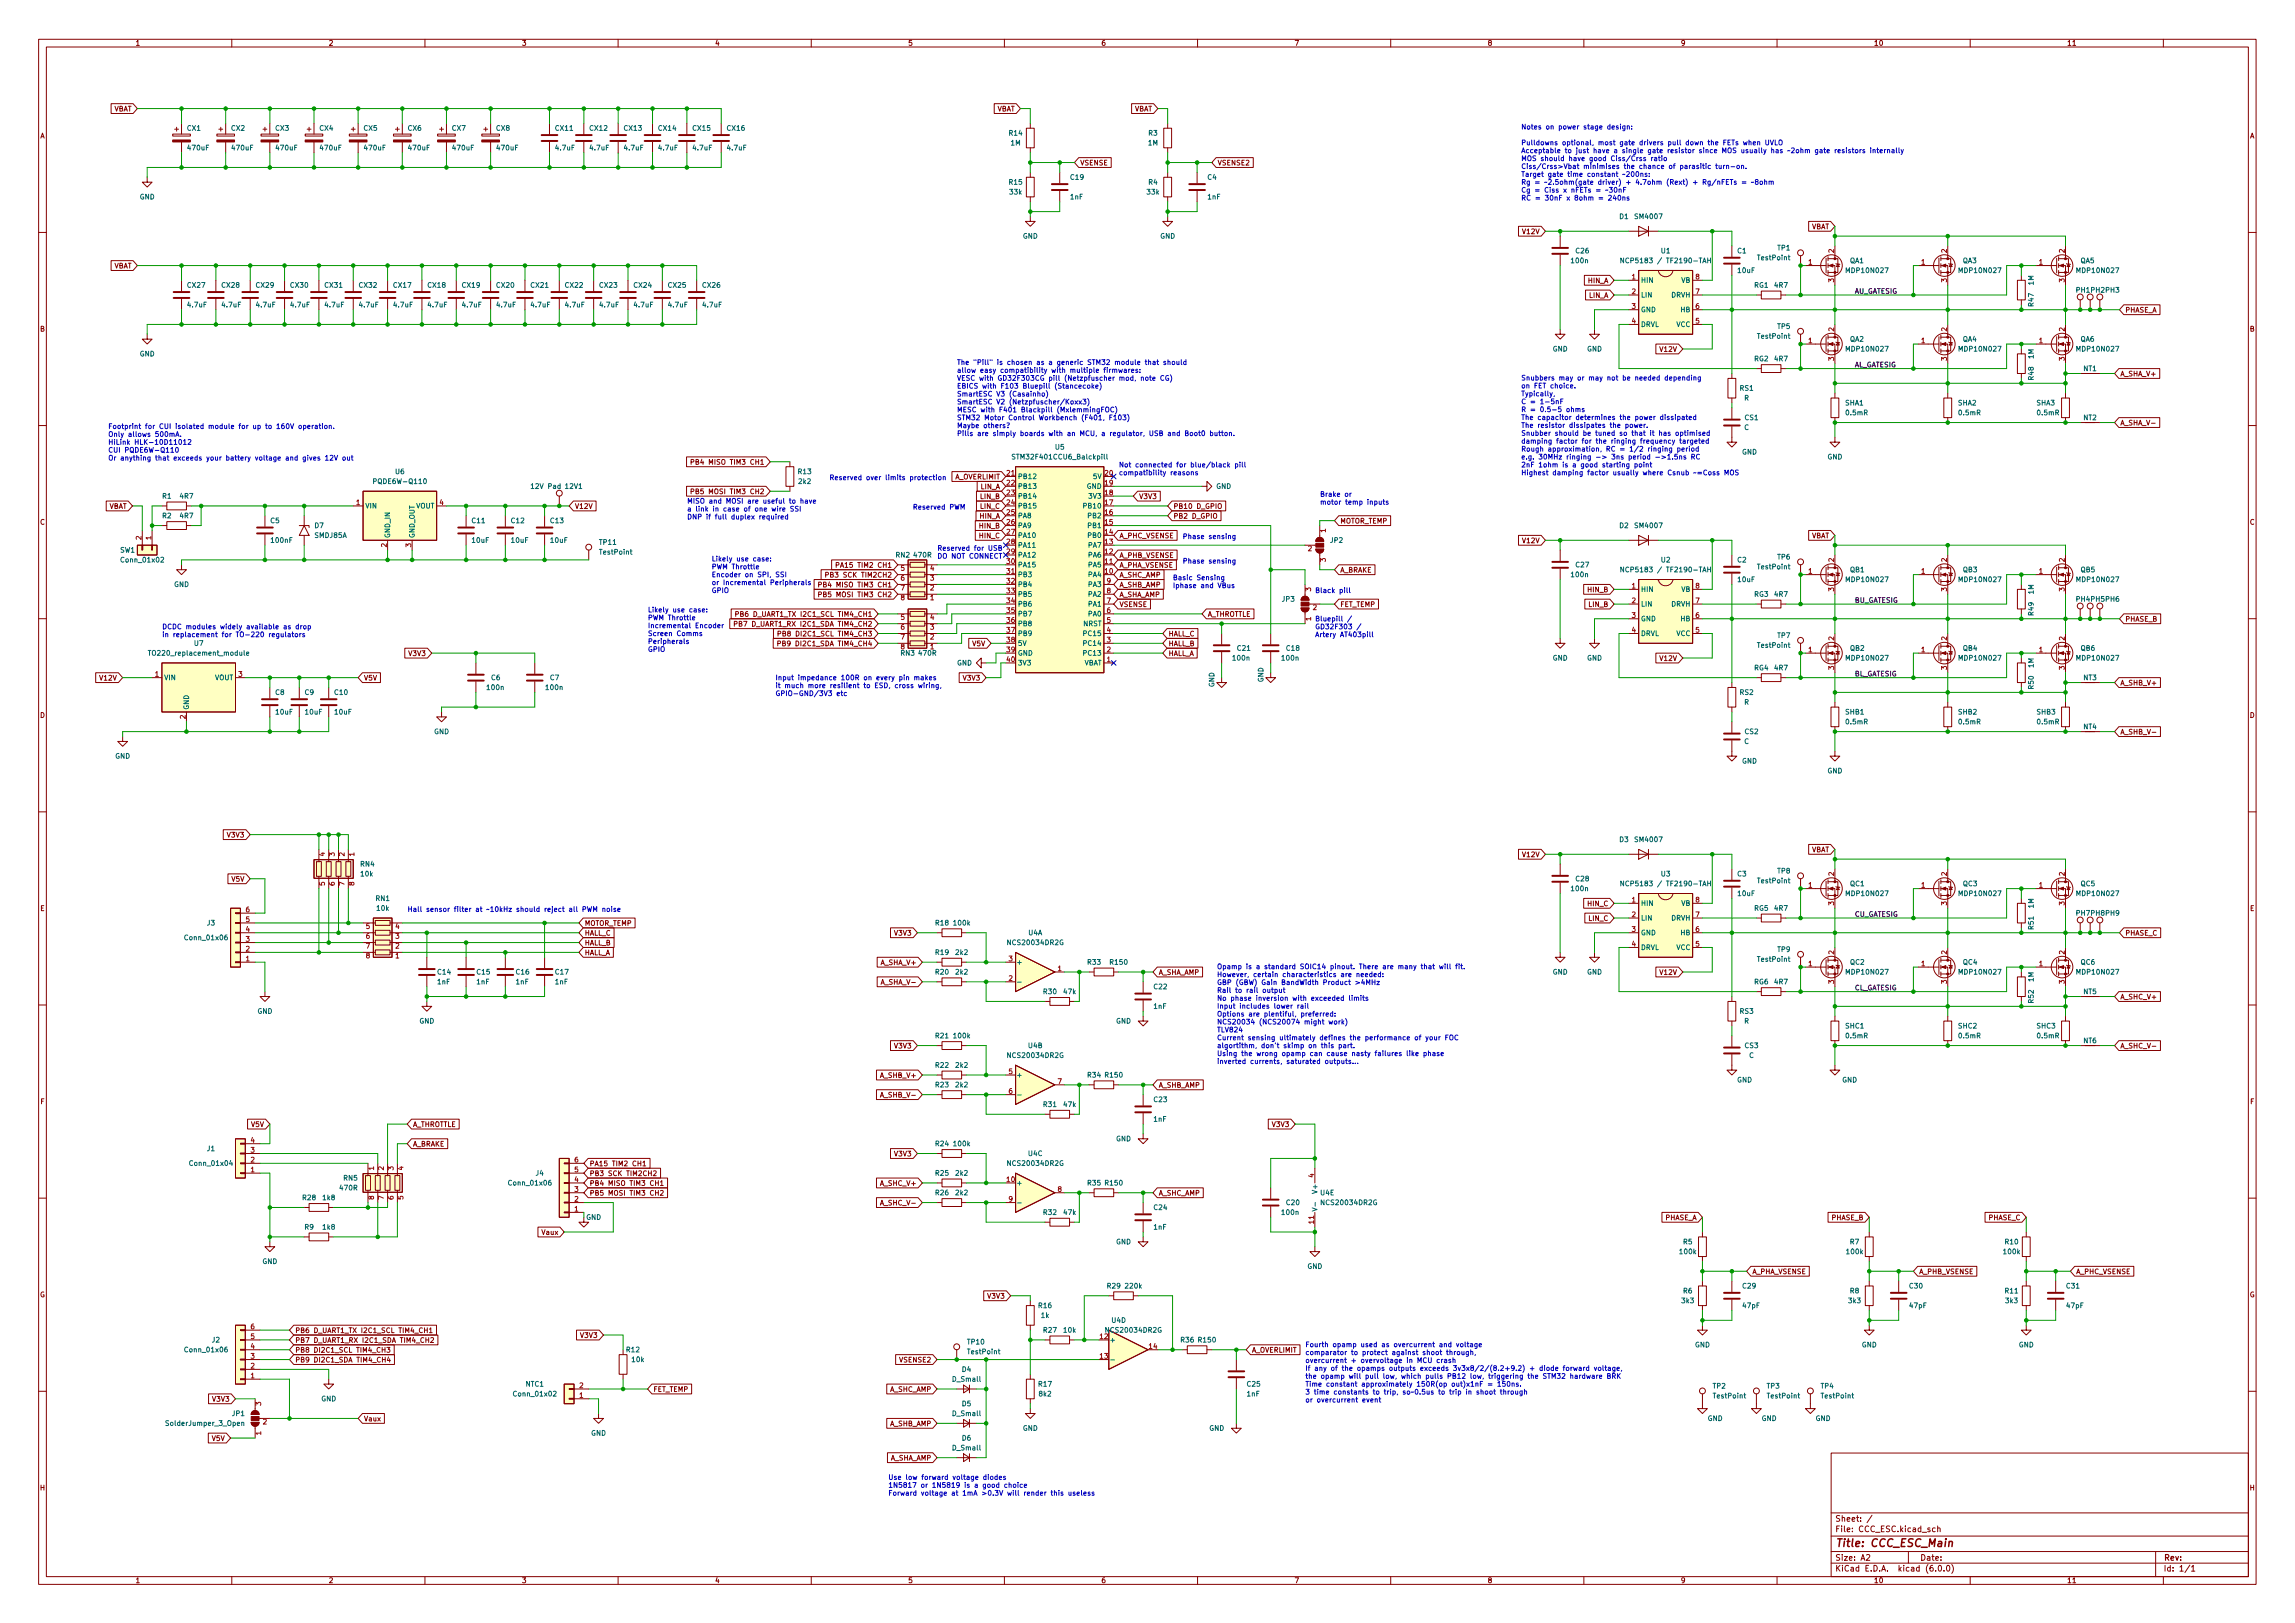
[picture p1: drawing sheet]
<svg xmlns="http://www.w3.org/2000/svg" width="594mm" height="420mm" viewBox="0 0 594 420" stroke-linecap="round" stroke-linejoin="round" font-family="sans-serif">
<defs><g id="words">
<text font-size="2.8" fill="#840000" x="475" y="400.5">Title: CCC_ESC_Main</text>
<g font-size="2.1" fill="#840000">
<text x="475" y="393.9">Sheet: /</text>
<text x="475" y="396.6">File: CCC_ESC.kicad_sch</text>
<text x="475" y="406.8">KiCad E.D.A. kicad (6.0.0)</text>
<text x="475" y="404">Size: A2</text>
<text x="497" y="404">Date:</text>
<text x="560" y="404">Rev:</text>
<text x="560" y="406.8">Id: 1/1</text>
</g>
<g font-size="1.8" fill="#840000">
<text x="35" y="11.8">1</text>
<text x="85" y="11.8">2</text>
<text x="135" y="11.8">3</text>
<text x="185" y="11.8">4</text>
<text x="235" y="11.8">5</text>
<text x="285" y="11.8">6</text>
<text x="335" y="11.8">7</text>
<text x="385" y="11.8">8</text>
<text x="435" y="11.8">9</text>
<text x="485" y="11.8">10</text>
<text x="535" y="11.8">11</text>
<text x="29.3" y="28.8">VBAT</text>
<text x="257.9" y="28.8">VBAT</text>
<text x="293.5" y="28.8">VBAT</text>
<text x="10.3" y="35.8">A</text>
<text x="582.4" y="35.8">A</text>
<text x="279.6" y="42.8">VSENSE</text>
<text x="315.1" y="42.8">VSENSE2</text>
<text x="468.7" y="59.3">VBAT</text>
<text x="394.3" y="60.6">V12V</text>
<text x="29.3" y="69.5">VBAT</text>
<text x="411.1" y="73.3">HIN_A</text>
<text x="411.3" y="77.1">LIN_A</text>
<text x="550.1" y="80.9">PHASE_A</text>
<text x="10.3" y="85.8">B</text>
<text x="582.4" y="85.8">B</text>
<text x="429.9" y="91.1">V12V</text>
<text x="548.8" y="97.4">A_SHA_V+</text>
<text x="548.8" y="110.1">A_SHA_V-</text>
<text x="181" y="120.3">PB4 MISO TIM3 CH1</text>
<text x="247" y="124.1">A_OVERLIMIT</text>
<text x="28" y="131.7">VBAT</text>
<text x="148.7" y="131.7">V12V</text>
<text x="181" y="127.9">PB5 MOSI TIM3 CH2</text>
<text x="253.8" y="131.7">LIN_C</text>
<text x="253.8" y="126.6">LIN_A</text>
<text x="253.8" y="129.2">LIN_B</text>
<text x="294.8" y="129.2">V3V3</text>
<text x="303.7" y="131.7">PB10 D_GPIO</text>
<text x="10.3" y="135.8">C</text>
<text x="253.6" y="134.2">HIN_A</text>
<text x="253.6" y="136.8">HIN_B</text>
<text x="303.7" y="134.2">PB2 D_GPIO</text>
<text x="346.9" y="135.5">MOTOR_TEMP</text>
<text x="582.4" y="135.8">C</text>
<text x="253.6" y="139.3">HIN_C</text>
<text x="289.7" y="139.3">A_PHC_VSENSE</text>
<text x="394.3" y="140.6">V12V</text>
<text x="468.7" y="139.3">VBAT</text>
<text x="215.3" y="149.5">PB3 SCK TIM2CH2</text>
<text x="218" y="146.9">PA15 TIM2 CH1</text>
<text x="289.7" y="144.4">A_PHB_VSENSE</text>
<text x="289.7" y="149.5">A_SHC_AMP</text>
<text x="289.7" y="146.9">A_PHA_VSENSE</text>
<text x="346.9" y="148.2">A_BRAKE</text>
<text x="214" y="152">PB4 MISO TIM3 CH1</text>
<text x="214" y="154.6">PB5 MOSI TIM3 CH2</text>
<text x="289.7" y="152">A_SHB_AMP</text>
<text x="289.7" y="154.6">A_SHA_AMP</text>
<text x="411.1" y="153.3">HIN_B</text>
<text x="192.8" y="159.6">PB6 D_UART1_TX I2C1_SCL TIM4_CH1</text>
<text x="289.7" y="157.1">VSENSE</text>
<text x="312.6" y="159.6">A_THROTTLE</text>
<text x="346.9" y="157.1">FET_TEMP</text>
<text x="411.3" y="157.1">LIN_B</text>
<text x="550.1" y="160.9">PHASE_B</text>
<text x="192.4" y="162.2">PB7 D_UART1_RX I2C1_SDA TIM4_CH2</text>
<text x="203.2" y="167.3">PB9 DI2C1_SDA TIM4_CH4</text>
<text x="203.4" y="164.7">PB8 DI2C1_SCL TIM4_CH3</text>
<text x="251.8" y="167.3">V5V</text>
<text x="302.4" y="167.3">HALL_B</text>
<text x="302.4" y="164.7">HALL_C</text>
<text x="106" y="169.8">V3V3</text>
<text x="302.4" y="169.8">HALL_A</text>
<text x="429.9" y="171.1">V12V</text>
<text x="26" y="176.2">V12V</text>
<text x="94.1" y="176.2">V5V</text>
<text x="249.5" y="176.2">V3V3</text>
<text x="548.8" y="177.4">A_SHB_V+</text>
<text x="10.3" y="185.8">D</text>
<text x="582.4" y="185.8">D</text>
<text x="548.8" y="190.1">A_SHB_V-</text>
<text x="59" y="216.8">V3V3</text>
<text x="394.3" y="221.9">V12V</text>
<text x="468.7" y="220.6">VBAT</text>
<text x="60" y="228.2">V5V</text>
<text x="10.4" y="235.8">E</text>
<text x="151.3" y="239.7">MOTOR_TEMP</text>
<text x="411.1" y="234.6">HIN_C</text>
<text x="411.3" y="238.4">LIN_C</text>
<text x="582.4" y="235.8">E</text>
<text x="151.3" y="244.7">HALL_B</text>
<text x="151.3" y="242.2">HALL_C</text>
<text x="231.7" y="242.2">V3V3</text>
<text x="550.1" y="242.2">PHASE_C</text>
<text x="151.3" y="247.3">HALL_A</text>
<text x="228.1" y="249.8">A_SHA_V+</text>
<text x="228.6" y="254.9">A_SHA_V-</text>
<text x="299.9" y="252.4">A_SHA_AMP</text>
<text x="429.9" y="252.4">V12V</text>
<text x="548.8" y="258.7">A_SHC_V+</text>
<text x="231.7" y="271.4">V3V3</text>
<text x="548.8" y="271.4">A_SHC_V-</text>
<text x="228.1" y="279">A_SHB_V+</text>
<text x="299.9" y="281.6">A_SHB_AMP</text>
<text x="10.4" y="285.8">F</text>
<text x="228.6" y="284.1">A_SHB_V-</text>
<text x="582.5" y="285.8">F</text>
<text x="65.1" y="291.7">V5V</text>
<text x="106.8" y="291.7">A_THROTTLE</text>
<text x="329.5" y="291.7">V3V3</text>
<text x="106.8" y="296.8">A_BRAKE</text>
<text x="231.7" y="299.3">V3V3</text>
<text x="152.6" y="304.4">PB3 SCK TIM2CH2</text>
<text x="152.6" y="301.9">PA15 TIM2 CH1</text>
<text x="152.6" y="307">PB4 MISO TIM3 CH1</text>
<text x="152.6" y="309.5">PB5 MOSI TIM3 CH2</text>
<text x="228.1" y="307">A_SHC_V+</text>
<text x="299.9" y="309.5">A_SHC_AMP</text>
<text x="228.6" y="312">A_SHC_V-</text>
<text x="430.9" y="315.9">PHASE_A</text>
<text x="474.1" y="315.9">PHASE_B</text>
<text x="514.7" y="315.9">PHASE_C</text>
<text x="140.4" y="319.7">Vaux</text>
<text x="453.6" y="329.8">A_PHA_VSENSE</text>
<text x="496.7" y="329.8">A_PHB_VSENSE</text>
<text x="537.4" y="329.8">A_PHC_VSENSE</text>
<text x="10.3" y="335.8">G</text>
<text x="582.3" y="335.8">G</text>
<text x="255.9" y="336.2">V3V3</text>
<text x="76.4" y="347.6">PB7 D_UART1_RX I2C1_SDA TIM4_CH2</text>
<text x="76.4" y="345.1">PB6 D_UART1_TX I2C1_SCL TIM4_CH1</text>
<text x="150.5" y="346.3">V3V3</text>
<text x="76.4" y="350.1">PB8 DI2C1_SCL TIM4_CH3</text>
<text x="76.4" y="352.7">PB9 DI2C1_SDA TIM4_CH4</text>
<text x="233" y="352.7">VSENSE2</text>
<text x="324" y="350.1">A_OVERLIMIT</text>
<text x="55.2" y="362.8">V3V3</text>
<text x="169.1" y="360.3">FET_TEMP</text>
<text x="230.2" y="360.3">A_SHC_AMP</text>
<text x="94.1" y="367.9">Vaux</text>
<text x="230.2" y="369.2">A_SHB_AMP</text>
<text x="54.9" y="373">V5V</text>
<text x="230.2" y="378.1">A_SHA_AMP</text>
<text x="10.3" y="385.8">H</text>
<text x="582.4" y="385.8">H</text>
<text x="35" y="409.8">1</text>
<text x="85" y="409.8">2</text>
<text x="135" y="409.8">3</text>
<text x="185" y="409.8">4</text>
<text x="235" y="409.8">5</text>
<text x="285" y="409.8">6</text>
<text x="335" y="409.8">7</text>
<text x="385" y="409.8">8</text>
<text x="435" y="409.8">9</text>
<text x="485" y="409.8">10</text>
<text x="535" y="409.8">11</text>
</g>
<g font-size="1.8" fill="#006464">
<text x="48.5" y="33.8">CX1</text>
<text x="59.9" y="33.8">CX2</text>
<text x="71.3" y="33.8">CX3</text>
<text x="82.8" y="33.8">CX4</text>
<text x="94.2" y="33.8">CX5</text>
<text x="105.6" y="33.8">CX6</text>
<text x="117" y="33.8">CX7</text>
<text x="128.5" y="33.8">CX8</text>
<text x="143.8" y="33.8">CX11</text>
<text x="152.7" y="33.8">CX12</text>
<text x="161.6" y="33.8">CX13</text>
<text x="170.5" y="33.8">CX14</text>
<text x="179.4" y="33.8">CX15</text>
<text x="188.3" y="33.8">CX16</text>
<text x="261.3" y="35.1">R14</text>
<text x="297.3" y="35.1">R3</text>
<text x="48.7" y="38.9">470uF</text>
<text x="60.1" y="38.9">470uF</text>
<text x="71.6" y="38.9">470uF</text>
<text x="83" y="38.9">470uF</text>
<text x="94.4" y="38.9">470uF</text>
<text x="105.9" y="38.9">470uF</text>
<text x="117.3" y="38.9">470uF</text>
<text x="128.7" y="38.9">470uF</text>
<text x="143.9" y="38.9">4.7uF</text>
<text x="152.8" y="38.9">4.7uF</text>
<text x="161.7" y="38.9">4.7uF</text>
<text x="170.6" y="38.9">4.7uF</text>
<text x="179.5" y="38.9">4.7uF</text>
<text x="188.4" y="38.9">4.7uF</text>
<text x="261.7" y="37.6">1M</text>
<text x="297.2" y="37.6">1M</text>
<text x="261.3" y="47.8">R15</text>
<text x="277.2" y="46.5">C19</text>
<text x="297.3" y="47.8">R4</text>
<text x="312.6" y="46.5">C4</text>
<text x="36.1" y="51.6">GND</text>
<text x="261.4" y="50.3">33k</text>
<text x="277.1" y="51.6">1nF</text>
<text x="297" y="50.3">33k</text>
<text x="312.7" y="51.6">1nF</text>
<text x="419.2" y="56.7">D1</text>
<text x="423.4" y="56.7">SM4007</text>
<text x="264.7" y="61.8">GND</text>
<text x="300.3" y="61.8">GND</text>
<text x="408" y="65.6">C26</text>
<text x="430" y="65.6">U1</text>
<text x="449.8" y="65.6">C1</text>
<text x="460.1" y="64.8">TP1</text>
<text x="406.9" y="68.1">100n</text>
<text x="421.4" y="68.1">NCP5183 / TF2190-TAH</text>
<text x="449.9" y="70.7">10uF</text>
<text x="455.1" y="67.4">TestPoint</text>
<text x="478.2" y="70.7">MDP10N027</text>
<text x="478.9" y="68.1">QA1</text>
<text x="507.4" y="70.7">MDP10N027</text>
<text x="508.1" y="68.1">QA3</text>
<text x="537.9" y="70.7">MDP10N027</text>
<text x="538.6" y="68.1">QA5</text>
<text x="48.6" y="74.5">CX27</text>
<text x="57.5" y="74.5">CX28</text>
<text x="66.4" y="74.5">CX29</text>
<text x="75.2" y="74.5">CX30</text>
<text x="84.1" y="74.5">CX31</text>
<text x="93" y="74.5">CX32</text>
<text x="101.9" y="74.5">CX17</text>
<text x="110.8" y="74.5">CX18</text>
<text x="119.7" y="74.5">CX19</text>
<text x="128.6" y="74.5">CX20</text>
<text x="137.5" y="74.5">CX21</text>
<text x="146.4" y="74.5">CX22</text>
<text x="155.3" y="74.5">CX23</text>
<text x="164.1" y="74.5">CX24</text>
<text x="173" y="74.5">CX25</text>
<text x="181.9" y="74.5">CX26</text>
<text x="424.7" y="73.2">HIN</text>
<text x="424.7" y="77">LIN</text>
<text x="432.6" y="77">DRVH</text>
<text x="435.2" y="73.2">VB</text>
<text x="454.1" y="74.5">RG1</text>
<text x="459.4" y="74.5">4R7</text>
<text x="526.4" y="73.8" transform="rotate(-90 526.4 73.8)">1M</text>
<text x="537.5" y="75.7">PH1 PH2 PH3</text>
<text x="48.7" y="79.5">4.7uF</text>
<text x="57.6" y="79.5">4.7uF</text>
<text x="66.4" y="79.5">4.7uF</text>
<text x="75.3" y="79.5">4.7uF</text>
<text x="84.2" y="79.5">4.7uF</text>
<text x="93.1" y="79.5">4.7uF</text>
<text x="102" y="79.5">4.7uF</text>
<text x="110.9" y="79.5">4.7uF</text>
<text x="119.8" y="79.5">4.7uF</text>
<text x="128.7" y="79.5">4.7uF</text>
<text x="137.6" y="79.5">4.7uF</text>
<text x="146.5" y="79.5">4.7uF</text>
<text x="155.3" y="79.5">4.7uF</text>
<text x="164.2" y="79.5">4.7uF</text>
<text x="173.1" y="79.5">4.7uF</text>
<text x="182" y="79.5">4.7uF</text>
<text x="424.7" y="80.8">GND</text>
<text x="435.1" y="80.8">HB</text>
<text x="526.4" y="79.3" transform="rotate(-90 526.4 79.3)">R47</text>
<text x="424.7" y="84.6">DRVL</text>
<text x="433.9" y="84.6">VCC</text>
<text x="455.1" y="87.7">TestPoint</text>
<text x="460.1" y="85.1">TP5</text>
<text x="478.9" y="88.4">QA2</text>
<text x="508.1" y="88.4">QA4</text>
<text x="538.6" y="88.4">QA6</text>
<text x="36.1" y="92.2">GND</text>
<text x="401.9" y="91">GND</text>
<text x="410.8" y="91">GND</text>
<text x="454.1" y="93.5">RG2</text>
<text x="459.4" y="93.5">4R7</text>
<text x="478.2" y="91">MDP10N027</text>
<text x="507.4" y="91">MDP10N027</text>
<text x="526.4" y="92.8" transform="rotate(-90 526.4 92.8)">1M</text>
<text x="537.9" y="91">MDP10N027</text>
<text x="450.4" y="101.1">RS1</text>
<text x="526.4" y="98.3" transform="rotate(-90 526.4 98.3)">R48</text>
<text x="539.3" y="96.1">NT1</text>
<text x="451.5" y="103.7">R</text>
<text x="477.7" y="104.9">SHA1</text>
<text x="477.9" y="107.5">0.5mR</text>
<text x="506.9" y="104.9">SHA2</text>
<text x="507.1" y="107.5">0.5mR</text>
<text x="527.2" y="104.9">SHA3</text>
<text x="527.5" y="107.5">0.5mR</text>
<text x="451.5" y="111.3">C</text>
<text x="451.7" y="108.8">CS1</text>
<text x="539.3" y="108.8">NT2</text>
<text x="262.9" y="118.9">STM32F401CCU6_Balckpill</text>
<text x="273.2" y="116.4">U5</text>
<text x="450.9" y="117.6">GND</text>
<text x="473" y="118.9">GND</text>
<text x="97.2" y="125.3">PQDE6W-Q110</text>
<text x="102.4" y="122.7">U6</text>
<text x="206.7" y="122.7">R13</text>
<text x="206.8" y="125.3">2k2</text>
<text x="263.4" y="124">PB12</text>
<text x="283.1" y="124">5V</text>
<text x="42" y="129.1">R1</text>
<text x="46.6" y="129.1">4R7</text>
<text x="94.5" y="131.6">VIN</text>
<text x="107.6" y="131.6">VOUT</text>
<text x="137.8" y="126.5">12V Pad</text>
<text x="146.4" y="126.5">12V1</text>
<text x="263.4" y="126.5">PB13</text>
<text x="263.4" y="129.1">PB14</text>
<text x="263.4" y="131.6">PB15</text>
<text x="280.8" y="131.6">PB10</text>
<text x="281.3" y="126.5">GND</text>
<text x="282.1" y="129.1">3V3</text>
<text x="314.8" y="126.5">GND</text>
<text x="42" y="134.2">R2</text>
<text x="46.6" y="134.2">4R7</text>
<text x="70" y="135.4">C5</text>
<text x="81.5" y="136.7">D7</text>
<text x="122.2" y="135.4">C11</text>
<text x="132.4" y="135.4">C12</text>
<text x="142.5" y="135.4">C13</text>
<text x="263.4" y="134.2">PA8</text>
<text x="263.4" y="136.7">PA9</text>
<text x="281.8" y="136.7">PB1</text>
<text x="281.8" y="134.2">PB2</text>
<text x="419.2" y="136.7">D2</text>
<text x="423.4" y="136.7">SM4007</text>
<text x="31.1" y="143">SW1</text>
<text x="70.3" y="140.5">100nF</text>
<text x="81.5" y="139.2">SMDJ85A</text>
<text x="101" y="139.4" transform="rotate(-90 101 139.4)">GND_IN</text>
<text x="107.3" y="139.4" transform="rotate(-90 107.3 139.4)">GND_OUT</text>
<text x="122.3" y="140.5">10uF</text>
<text x="132.4" y="140.5">10uF</text>
<text x="142.6" y="140.5">10uF</text>
<text x="155.2" y="141">TP11</text>
<text x="155.3" y="143.6">TestPoint</text>
<text x="263.4" y="139.2">PA10</text>
<text x="263.4" y="141.8">PA11</text>
<text x="281.8" y="141.8">PA7</text>
<text x="281.8" y="139.2">PB0</text>
<text x="344.4" y="140.5">JP2</text>
<text x="31.6" y="145.6">Conn_01x02</text>
<text x="231.9" y="144.3">RN2</text>
<text x="236.6" y="144.3">470R</text>
<text x="263.4" y="144.3">PA12</text>
<text x="263.4" y="146.9">PA15</text>
<text x="263.4" y="149.4">PB3</text>
<text x="281.8" y="149.4">PA4</text>
<text x="281.8" y="146.9">PA5</text>
<text x="281.8" y="144.3">PA6</text>
<text x="406.9" y="149.4">100n</text>
<text x="408" y="146.9">C27</text>
<text x="421.4" y="148.1">NCP5183 / TF2190-TAH</text>
<text x="430" y="145.6">U2</text>
<text x="449.8" y="145.6">C2</text>
<text x="455.1" y="147.4">TestPoint</text>
<text x="460.1" y="144.8">TP6</text>
<text x="479" y="148.1">QB1</text>
<text x="508.2" y="148.1">QB3</text>
<text x="538.6" y="148.1">QB5</text>
<text x="45" y="151.9">GND</text>
<text x="263.4" y="151.9">PB4</text>
<text x="263.4" y="154.5">PB5</text>
<text x="281.8" y="154.5">PA2</text>
<text x="281.8" y="151.9">PA3</text>
<text x="331.9" y="155.7">JP3</text>
<text x="424.7" y="153.2">HIN</text>
<text x="435.2" y="153.2">VB</text>
<text x="449.9" y="150.7">10uF</text>
<text x="454.1" y="154.5">RG3</text>
<text x="459.4" y="154.5">4R7</text>
<text x="478.2" y="150.7">MDP10N027</text>
<text x="507.4" y="150.7">MDP10N027</text>
<text x="526.4" y="153.8" transform="rotate(-90 526.4 153.8)">1M</text>
<text x="537.5" y="155.7">PH4 PH5 PH6</text>
<text x="537.9" y="150.7">MDP10N027</text>
<text x="263.4" y="157">PB6</text>
<text x="263.4" y="159.6">PB7</text>
<text x="281.8" y="159.6">PA0</text>
<text x="281.8" y="157">PA1</text>
<text x="424.7" y="157">LIN</text>
<text x="424.7" y="160.8">GND</text>
<text x="432.6" y="157">DRVH</text>
<text x="435.1" y="160.8">HB</text>
<text x="526.4" y="159.3" transform="rotate(-90 526.4 159.3)">R49</text>
<text x="50.3" y="167.2">U7</text>
<text x="263.4" y="162.1">PB8</text>
<text x="263.4" y="164.6">PB9</text>
<text x="263.4" y="167.2">5V</text>
<text x="280.4" y="162.1">NRST</text>
<text x="280.8" y="167.2">PC14</text>
<text x="280.8" y="164.6">PC15</text>
<text x="424.7" y="164.6">DRVL</text>
<text x="433.9" y="164.6">VCC</text>
<text x="455.1" y="167.7">TestPoint</text>
<text x="460.1" y="165.1">TP7</text>
<text x="39.4" y="169.7">TO220_replacement_module</text>
<text x="233.2" y="169.7">RN3</text>
<text x="237.9" y="169.7">470R</text>
<text x="247.7" y="172.3">GND</text>
<text x="263.4" y="169.7">GND</text>
<text x="263.4" y="172.3">3V3</text>
<text x="280.4" y="172.3">VBAT</text>
<text x="280.8" y="169.7">PC13</text>
<text x="319.2" y="171">100n</text>
<text x="320.3" y="168.4">C21</text>
<text x="331.9" y="171">100n</text>
<text x="333" y="168.4">C18</text>
<text x="401.9" y="171">GND</text>
<text x="410.8" y="171">GND</text>
<text x="454.1" y="173.5">RG4</text>
<text x="459.4" y="173.5">4R7</text>
<text x="478.2" y="171">MDP10N027</text>
<text x="479" y="168.4">QB2</text>
<text x="507.4" y="171">MDP10N027</text>
<text x="508.2" y="168.4">QB4</text>
<text x="526.4" y="172.8" transform="rotate(-90 526.4 172.8)">1M</text>
<text x="537.9" y="171">MDP10N027</text>
<text x="538.6" y="168.4">QB6</text>
<text x="42.4" y="176.1">VIN</text>
<text x="55.5" y="176.1">VOUT</text>
<text x="71.3" y="179.9">C8</text>
<text x="78.9" y="179.9">C9</text>
<text x="86.7" y="179.9">C10</text>
<text x="126.2" y="178.6">100n</text>
<text x="127.2" y="176.1">C6</text>
<text x="141.4" y="178.6">100n</text>
<text x="142.4" y="176.1">C7</text>
<text x="314.3" y="177.9" transform="rotate(-90 314.3 177.9)">GND</text>
<text x="327" y="176.6" transform="rotate(-90 327 176.6)">GND</text>
<text x="450.4" y="179.9">RS2</text>
<text x="526.4" y="178.3" transform="rotate(-90 526.4 178.3)">R50</text>
<text x="539.3" y="176.1">NT3</text>
<text x="48.9" y="183.8" transform="rotate(-90 48.9 183.8)">GND</text>
<text x="71.5" y="185">10uF</text>
<text x="79.1" y="185">10uF</text>
<text x="86.7" y="185">10uF</text>
<text x="451.5" y="182.4">R</text>
<text x="477.8" y="185">SHB1</text>
<text x="507" y="185">SHB2</text>
<text x="527.3" y="185">SHB3</text>
<text x="112.3" y="190">GND</text>
<text x="451.7" y="190">CS2</text>
<text x="477.9" y="187.5">0.5mR</text>
<text x="507.1" y="187.5">0.5mR</text>
<text x="527.5" y="187.5">0.5mR</text>
<text x="539.3" y="188.8">NT4</text>
<text x="29.8" y="196.4">GND</text>
<text x="450.9" y="197.7">GND</text>
<text x="451.5" y="192.6">C</text>
<text x="473" y="200.2">GND</text>
<text x="419.2" y="218">D3</text>
<text x="423.4" y="218">SM4007</text>
<text x="93.3" y="224.3">RN4</text>
<text x="93.4" y="226.9">10k</text>
<text x="430" y="226.9">U3</text>
<text x="449.8" y="226.9">C3</text>
<text x="460.1" y="226.1">TP8</text>
<text x="97.3" y="233.2">RN1</text>
<text x="406.9" y="230.7">100n</text>
<text x="408" y="228.1">C28</text>
<text x="421.4" y="229.4">NCP5183 / TF2190-TAH</text>
<text x="449.9" y="231.9">10uF</text>
<text x="455.1" y="228.6">TestPoint</text>
<text x="478.2" y="231.9">MDP10N027</text>
<text x="479" y="229.4">QC1</text>
<text x="507.4" y="231.9">MDP10N027</text>
<text x="508.2" y="229.4">QC3</text>
<text x="537.9" y="231.9">MDP10N027</text>
<text x="538.6" y="229.4">QC5</text>
<text x="53.6" y="239.6">J3</text>
<text x="97.6" y="235.8">10k</text>
<text x="242.2" y="239.6">R18</text>
<text x="247" y="239.6">100k</text>
<text x="424.7" y="234.5">HIN</text>
<text x="424.7" y="238.3">LIN</text>
<text x="432.6" y="238.3">DRVH</text>
<text x="435.2" y="234.5">VB</text>
<text x="454.1" y="235.8">RG5</text>
<text x="459.4" y="235.8">4R7</text>
<text x="526.4" y="235.1" transform="rotate(-90 526.4 235.1)">1M</text>
<text x="537.5" y="237">PH7 PH8 PH9</text>
<text x="48.1" y="243.4">Conn_01x06</text>
<text x="261.2" y="244.6">NCS20034DR2G</text>
<text x="266.2" y="242.1">U4A</text>
<text x="424.7" y="242.1">GND</text>
<text x="424.7" y="245.9">DRVL</text>
<text x="433.9" y="245.9">VCC</text>
<text x="435.1" y="242.1">HB</text>
<text x="526.4" y="240.6" transform="rotate(-90 526.4 240.6)">R51</text>
<text x="242.2" y="247.2">R19</text>
<text x="247.4" y="247.2">2k2</text>
<text x="263" y="249.7">+</text>
<text x="281.6" y="249.7">R33</text>
<text x="287.4" y="249.7">R150</text>
<text x="455.1" y="249">TestPoint</text>
<text x="460.1" y="246.4">TP9</text>
<text x="479" y="249.7">QC2</text>
<text x="508.2" y="249.7">QC4</text>
<text x="538.6" y="249.7">QC6</text>
<text x="113.3" y="254.8">1nF</text>
<text x="113.3" y="252.3">C14</text>
<text x="123.4" y="254.8">1nF</text>
<text x="123.5" y="252.3">C15</text>
<text x="133.6" y="254.8">1nF</text>
<text x="133.7" y="252.3">C16</text>
<text x="143.7" y="254.8">1nF</text>
<text x="143.8" y="252.3">C17</text>
<text x="242.2" y="252.3">R20</text>
<text x="247.4" y="252.3">2k2</text>
<text x="270.2" y="257.3">R30</text>
<text x="275.4" y="257.3">47k</text>
<text x="298.8" y="256.1">C22</text>
<text x="401.9" y="252.3">GND</text>
<text x="410.8" y="252.3">GND</text>
<text x="454.1" y="254.8">RG6</text>
<text x="459.4" y="254.8">4R7</text>
<text x="478.2" y="252.3">MDP10N027</text>
<text x="507.4" y="252.3">MDP10N027</text>
<text x="526.4" y="254.1" transform="rotate(-90 526.4 254.1)">1M</text>
<text x="537.9" y="252.3">MDP10N027</text>
<text x="539.3" y="257.3">NT5</text>
<text x="66.6" y="262.4">GND</text>
<text x="298.7" y="261.2">1nF</text>
<text x="450.4" y="262.4">RS3</text>
<text x="526.4" y="259.6" transform="rotate(-90 526.4 259.6)">R52</text>
<text x="108.5" y="265">GND</text>
<text x="242.2" y="268.8">R21</text>
<text x="247" y="268.8">100k</text>
<text x="288.9" y="265">GND</text>
<text x="451.5" y="265">R</text>
<text x="477.8" y="266.2">SHC1</text>
<text x="477.9" y="268.8">0.5mR</text>
<text x="507" y="266.2">SHC2</text>
<text x="507.1" y="268.8">0.5mR</text>
<text x="527.3" y="266.2">SHC3</text>
<text x="527.5" y="268.8">0.5mR</text>
<text x="261.2" y="273.9">NCS20034DR2G</text>
<text x="266.2" y="271.3">U4B</text>
<text x="451.7" y="271.3">CS3</text>
<text x="452.8" y="273.9">C</text>
<text x="539.3" y="270">NT6</text>
<text x="242.2" y="276.4">R22</text>
<text x="242.2" y="281.5">R23</text>
<text x="247.4" y="276.4">2k2</text>
<text x="247.4" y="281.5">2k2</text>
<text x="263" y="278.9">+</text>
<text x="281.6" y="278.9">R34</text>
<text x="286.2" y="278.9">R150</text>
<text x="449.6" y="280.2">GND</text>
<text x="476.8" y="280.2">GND</text>
<text x="270.2" y="286.6">R31</text>
<text x="275.4" y="286.6">47k</text>
<text x="298.8" y="285.3">C23</text>
<text x="298.7" y="290.4">1nF</text>
<text x="53.6" y="298">J1</text>
<text x="242.2" y="296.7">R24</text>
<text x="247" y="296.7">100k</text>
<text x="266.2" y="299.3">U4C</text>
<text x="288.9" y="295.4">GND</text>
<text x="49.4" y="301.8">Conn_01x04</text>
<text x="89" y="305.6">RN5</text>
<text x="138.7" y="304.3">J4</text>
<text x="242.2" y="304.3">R25</text>
<text x="247.4" y="304.3">2k2</text>
<text x="261.2" y="301.8">NCS20034DR2G</text>
<text x="78.4" y="310.7">R28</text>
<text x="83.6" y="310.7">1k8</text>
<text x="88.1" y="308.1">470R</text>
<text x="131.9" y="306.9">Conn_01x06</text>
<text x="242.2" y="309.4">R26</text>
<text x="247.4" y="309.4">2k2</text>
<text x="263" y="306.9">+</text>
<text x="281.6" y="306.9">R35</text>
<text x="286.2" y="306.9">R150</text>
<text x="333" y="312">C20</text>
<text x="341" y="308.6" transform="rotate(-90 341 308.6)">V+</text>
<text x="341.8" y="309.4">U4E</text>
<text x="342.4" y="312">NCS20034DR2G</text>
<text x="151.7" y="315.8">GND</text>
<text x="270.2" y="314.5">R32</text>
<text x="275.4" y="314.5">47k</text>
<text x="298.8" y="313.2">C24</text>
<text x="331.9" y="314.5">100n</text>
<text x="78.9" y="318.3">R9</text>
<text x="83.6" y="318.3">1k8</text>
<text x="288.9" y="322.1">GND</text>
<text x="298.7" y="318.3">1nF</text>
<text x="435.7" y="322.1">R5</text>
<text x="478.9" y="322.1">R7</text>
<text x="519.1" y="322.1">R10</text>
<text x="67.9" y="327.2">GND</text>
<text x="338.4" y="328.5">GND</text>
<text x="434.9" y="324.7">100k</text>
<text x="478.1" y="324.7">100k</text>
<text x="518.7" y="324.7">100k</text>
<text x="286.7" y="333.5">R29</text>
<text x="291.4" y="333.5">220k</text>
<text x="435.7" y="334.8">R6</text>
<text x="451.2" y="333.5">C29</text>
<text x="478.9" y="334.8">R8</text>
<text x="494.3" y="333.5">C30</text>
<text x="519.1" y="334.8">R11</text>
<text x="535" y="333.5">C31</text>
<text x="268.9" y="338.6">R16</text>
<text x="269.5" y="341.2">1k</text>
<text x="435.4" y="337.4">3k3</text>
<text x="451.2" y="338.6">47pF</text>
<text x="478.6" y="337.4">3k3</text>
<text x="494.4" y="338.6">47pF</text>
<text x="519.2" y="337.4">3k3</text>
<text x="535" y="338.6">47pF</text>
<text x="54.9" y="347.5">J2</text>
<text x="270.2" y="345">R27</text>
<text x="275.4" y="345">10k</text>
<text x="286.6" y="345">NCS20034DR2G</text>
<text x="287.1" y="347.5">+</text>
<text x="287.8" y="342.4">U4D</text>
<text x="305.7" y="347.5">R36</text>
<text x="310.3" y="347.5">R150</text>
<text x="48.1" y="350.1">Conn_01x06</text>
<text x="162.2" y="350.1">R12</text>
<text x="163.6" y="352.6">10k</text>
<text x="250.5" y="348">TP10</text>
<text x="250.6" y="350.6">TestPoint</text>
<text x="438.7" y="348.8">GND</text>
<text x="481.9" y="348.8">GND</text>
<text x="522.5" y="348.8">GND</text>
<text x="136.1" y="358.9">NTC1</text>
<text x="246.7" y="357.7">D_Small</text>
<text x="249.1" y="355.1">D4</text>
<text x="268.9" y="358.9">R17</text>
<text x="322.9" y="358.9">C25</text>
<text x="443.4" y="359.5">TP2</text>
<text x="457.4" y="359.5">TP3</text>
<text x="471.4" y="359.5">TP4</text>
<text x="83.1" y="362.8">GND</text>
<text x="133.2" y="361.5">Conn_01x02</text>
<text x="249.1" y="364">D5</text>
<text x="269" y="361.5">8k2</text>
<text x="322.8" y="361.5">1nF</text>
<text x="443.6" y="362">TestPoint</text>
<text x="457.6" y="362">TestPoint</text>
<text x="471.6" y="362">TestPoint</text>
<text x="43.4" y="369.1">SolderJumper_3_Open</text>
<text x="60.1" y="366.6">JP1</text>
<text x="153" y="371.6">GND</text>
<text x="246.7" y="366.6">D_Small</text>
<text x="264.7" y="370.4">GND</text>
<text x="313" y="370.4">GND</text>
<text x="442" y="367.8">GND</text>
<text x="456" y="367.8">GND</text>
<text x="469.9" y="367.8">GND</text>
<text x="246.7" y="375.5">D_Small</text>
<text x="249.1" y="372.9">D6</text>
</g>
<g font-size="1.8" fill="#0000c2">
<text x="393.7" y="33.5">Notes on power stage design:</text>
<text x="393.7" y="37.6">Pulldowns optional, most gate drivers pull down the FETs when UVLO</text>
<text x="393.7" y="39.6">Acceptable to just have a single gate resistor since MOS usually has ~2ohm gate resistors internally</text>
<text x="393.7" y="41.7">MOS should have good Ciss/Crss ratio</text>
<text x="393.7" y="43.7">Ciss/Crss&gt;Vbat minimises the chance of parasitic turn-on.</text>
<text x="393.7" y="45.8">Target gate time constant ~200ns:</text>
<text x="393.7" y="47.8">Rg = ~2.5ohm(gate driver) + 4.7ohm (Rext) + Rg/nFETs = ~8ohm</text>
<text x="393.7" y="49.8">Cg = Ciss x nFETs = ~30nF</text>
<text x="393.7" y="51.9">RC = 30nF x 8ohm = 240ns</text>
<text x="247.6" y="94.4">The &quot;Pill&quot; is chosen as a generic STM32 module that should</text>
<text x="247.6" y="96.5">allow easy compatibility with multiple firmwares:</text>
<text x="247.6" y="98.5">VESC with GD32F303CG pill (Netzpfuscher mod, note CG)</text>
<text x="247.6" y="100.6">EBICS with F103 Bluepill (Stancecoke)</text>
<text x="393.7" y="98.5">Snubbers may or may not be needed depending</text>
<text x="393.7" y="100.5">on FET choice.</text>
<text x="247.6" y="102.6">SmartESC V3 (Casainho)</text>
<text x="247.6" y="104.7">SmartESC V2 (Netzpfuscher/Koxx3)</text>
<text x="247.6" y="106.7">MESC with F401 Blackpill (MxlemmingFOC)</text>
<text x="393.7" y="102.6">Typically,</text>
<text x="393.7" y="104.6">C = 1-5nF</text>
<text x="393.7" y="106.7">R = 0.5-5 ohms</text>
<text x="27.9" y="111">Footprint for CUI isolated module for up to 160V operation.</text>
<text x="27.9" y="113.1">Only allows 500mA.</text>
<text x="247.6" y="108.8">STM32 Motor Control Workbench (F401, F103)</text>
<text x="247.6" y="110.8">Maybe others?</text>
<text x="247.6" y="112.8">Pills are simply boards with an MCU, a regulator, USB and Boot0 button.</text>
<text x="393.7" y="108.7">The capacitor determines the power dissipated</text>
<text x="393.7" y="110.7">The resistor dissipates the power.</text>
<text x="393.7" y="112.8">Snubber should be tuned so that it has optimised</text>
<text x="27.9" y="115.1">HiLink HLK-10D11012</text>
<text x="27.9" y="117.2">CUI PQDE6W-Q110</text>
<text x="27.9" y="119.2">Or anything that exceeds your battery voltage and gives 12V out</text>
<text x="393.7" y="114.8">damping factor for the ringing frequency targeted</text>
<text x="393.7" y="116.9">Rough approximation, RC = 1/2 ringing period</text>
<text x="393.7" y="118.9">e.g. 30MHz ringing -&gt; 3ns period -&gt;1.5ns RC</text>
<text x="214.6" y="124.3">Reserved over limits protection</text>
<text x="289.6" y="121">Not connected for blue/black pill</text>
<text x="289.6" y="123">compatibility reasons</text>
<text x="393.7" y="121">2nF 1ohm is a good starting point</text>
<text x="393.7" y="123">Highest damping factor usually where Csnub ~=Coss MOS</text>
<text x="177.8" y="130.3">MISO and MOSI are useful to have</text>
<text x="236.2" y="131.9">Reserved PWM</text>
<text x="341.6" y="128.6">Brake or</text>
<text x="341.6" y="130.6">motor temp inputs</text>
<text x="177.8" y="132.4">a link in case of one wire SSI</text>
<text x="177.8" y="134.4">DNP if full duplex required</text>
<text x="242.6" y="142.6">Reserved for USB</text>
<text x="306.1" y="139.5">Phase sensing</text>
<text x="184.1" y="145.3">Likely use case:</text>
<text x="184.1" y="147.4">PWM Throttle</text>
<text x="184.1" y="149.4">Encoder on SPI, SSI</text>
<text x="242.6" y="144.6">DO NOT CONNECT</text>
<text x="306.1" y="145.9">Phase sensing</text>
<text x="184.1" y="151.4">or Incremental Peripherals</text>
<text x="184.1" y="153.5">GPIO</text>
<text x="303.5" y="150.2">Basic Sensing</text>
<text x="303.5" y="152.2">Iphase and VBus</text>
<text x="340.4" y="153.5">Black pill</text>
<text x="167.6" y="158.5">Likely use case:</text>
<text x="167.6" y="160.6">PWM Throttle</text>
<text x="340.4" y="160.8">Bluepill /</text>
<text x="41.9" y="162.9">DCDC modules widely available as drop</text>
<text x="41.9" y="164.9">in replacement for TO-220 regulators</text>
<text x="167.6" y="162.6">Incremental Encoder</text>
<text x="167.6" y="164.6">Screen Comms</text>
<text x="167.6" y="166.7">Peripherals</text>
<text x="340.4" y="162.9">GD32F303 /</text>
<text x="340.4" y="164.9">Artery AT403pill</text>
<text x="167.6" y="168.7">GPIO</text>
<text x="200.7" y="176.1">Input impedance 100R on every pin makes</text>
<text x="200.7" y="178.1">it much more resilient to ESD, cross wiring,</text>
<text x="200.7" y="180.2">GPIO-GND/3V3 etc</text>
<text x="105.4" y="236">Hall sensor filter at ~10kHz should reject all PWM noise</text>
<text x="315" y="250.9">Opamp is a standard SOIC14 pinout. There are many that will fit.</text>
<text x="315" y="252.9">However, certain characteristics are needed:</text>
<text x="315" y="255">GBP (GBW) Gain BandWidth Product &gt;4MHz</text>
<text x="315" y="257">Rail to rail output</text>
<text x="315" y="259.1">No phase inversion with exceeded limits</text>
<text x="315" y="261.1">Input includes lower rail</text>
<text x="315" y="263.1">Options are plentiful, preferred:</text>
<text x="315" y="265.2">NCS20034 (NCS20074 might work)</text>
<text x="315" y="267.2">TLV824</text>
<text x="315" y="269.3">Current sensing ultimately defines the performance of your FOC</text>
<text x="315" y="271.3">algortithm, don't skimp on this part.</text>
<text x="315" y="273.4">Using the wrong opamp can cause nasty failures like phase</text>
<text x="315" y="275.4">inverted currents, saturated outputs...</text>
<text x="337.8" y="348.7">Fourth opamp used as overcurrent and voltage</text>
<text x="337.8" y="350.8">comparator to protect against shoot through,</text>
<text x="337.8" y="352.8">overcurrent + overvoltage in MCU crash</text>
<text x="337.8" y="354.9">If any of the opamps outputs exceeds 3v3x8/2/(8.2+9.2) + diode forward voltage,</text>
<text x="337.8" y="356.9">the opamp will pull low, which pulls PB12 low, triggering the STM32 hardware BRK</text>
<text x="337.8" y="359">Time constant approximately 150R(op out)x1nF = 150ns.</text>
<text x="337.8" y="361">3 time constants to trip, so~0.5us to trip in shoot through</text>
<text x="337.8" y="363">or overcurrent event</text>
<text x="229.9" y="383.1">Use low forward voltage diodes</text>
<text x="229.9" y="385.1">1N5817 or 1N5819 is a good choice</text>
<text x="229.9" y="387.2">Forward voltage at 1mA &gt;0.3V will render this useless</text>
</g>
<g font-size="1.8" fill="#a90000">
<text x="474.7" y="65.4" transform="rotate(-90 474.7 65.4)">2</text>
<text x="503.9" y="65.4" transform="rotate(-90 503.9 65.4)">2</text>
<text x="534.4" y="65.4" transform="rotate(-90 534.4 65.4)">2</text>
<text x="468.1" y="68.5">1</text>
<text x="497.3" y="68.5">1</text>
<text x="527.8" y="68.5">1</text>
<text x="422.4" y="72.3">1</text>
<text x="422.4" y="76.1">2</text>
<text x="438.9" y="76.1">7</text>
<text x="438.9" y="72.3">8</text>
<text x="474.7" y="73.1" transform="rotate(-90 474.7 73.1)">3</text>
<text x="503.9" y="73.1" transform="rotate(-90 503.9 73.1)">3</text>
<text x="534.4" y="73.1" transform="rotate(-90 534.4 73.1)">3</text>
<text x="422.4" y="79.9">3</text>
<text x="422.4" y="83.7">4</text>
<text x="438.9" y="83.7">5</text>
<text x="438.9" y="79.9">6</text>
<text x="468.1" y="88.8">1</text>
<text x="474.7" y="85.8" transform="rotate(-90 474.7 85.8)">2</text>
<text x="497.3" y="88.8">1</text>
<text x="503.9" y="85.8" transform="rotate(-90 503.9 85.8)">2</text>
<text x="527.8" y="88.8">1</text>
<text x="534.4" y="85.8" transform="rotate(-90 534.4 85.8)">2</text>
<text x="474.7" y="93.4" transform="rotate(-90 474.7 93.4)">3</text>
<text x="503.9" y="93.4" transform="rotate(-90 503.9 93.4)">3</text>
<text x="534.4" y="93.4" transform="rotate(-90 534.4 93.4)">3</text>
<text x="260.6" y="123.1">21</text>
<text x="260.6" y="125.6">22</text>
<text x="286" y="125.6">19</text>
<text x="286" y="123.1">20</text>
<text x="92.2" y="130.7">1</text>
<text x="113.8" y="130.7">4</text>
<text x="260.6" y="128.2">23</text>
<text x="260.6" y="130.7">24</text>
<text x="286" y="130.7">17</text>
<text x="286" y="128.2">18</text>
<text x="260.6" y="133.3">25</text>
<text x="260.6" y="135.8">26</text>
<text x="286" y="135.8">15</text>
<text x="286" y="133.3">16</text>
<text x="343.2" y="137.8" transform="rotate(-90 343.2 137.8)">1</text>
<text x="36.6" y="139.7" transform="rotate(-90 36.6 139.7)">2</text>
<text x="39.1" y="139.7" transform="rotate(-90 39.1 139.7)">1</text>
<text x="100.1" y="141.6" transform="rotate(-90 100.1 141.6)">2</text>
<text x="106.4" y="141.6" transform="rotate(-90 106.4 141.6)">3</text>
<text x="260.6" y="138.3">27</text>
<text x="260.6" y="140.9">28</text>
<text x="260.6" y="143.4">29</text>
<text x="286" y="143.4">12</text>
<text x="286" y="140.9">13</text>
<text x="286" y="138.3">14</text>
<text x="338.6" y="142.7">2</text>
<text x="233.2" y="147.7">5</text>
<text x="240.8" y="147.7">4</text>
<text x="260.6" y="146">30</text>
<text x="260.6" y="148.5">31</text>
<text x="286" y="148.5">10</text>
<text x="286" y="146">11</text>
<text x="343.2" y="145.4" transform="rotate(-90 343.2 145.4)">3</text>
<text x="468.1" y="148.5">1</text>
<text x="474.7" y="145.4" transform="rotate(-90 474.7 145.4)">2</text>
<text x="497.3" y="148.5">1</text>
<text x="503.9" y="145.4" transform="rotate(-90 503.9 145.4)">2</text>
<text x="527.8" y="148.5">1</text>
<text x="534.4" y="145.4" transform="rotate(-90 534.4 145.4)">2</text>
<text x="233.2" y="150.3">6</text>
<text x="233.2" y="152.8">7</text>
<text x="233.2" y="155.4">8</text>
<text x="240.8" y="155.4">1</text>
<text x="240.8" y="152.8">2</text>
<text x="240.8" y="150.3">3</text>
<text x="260.6" y="151">32</text>
<text x="260.6" y="153.6">33</text>
<text x="286.5" y="153.6">8</text>
<text x="286.5" y="151">9</text>
<text x="339.3" y="153.1" transform="rotate(-90 339.3 153.1)">3</text>
<text x="422.4" y="152.3">1</text>
<text x="438.9" y="152.3">8</text>
<text x="474.7" y="153.1" transform="rotate(-90 474.7 153.1)">3</text>
<text x="503.9" y="153.1" transform="rotate(-90 503.9 153.1)">3</text>
<text x="534.4" y="153.1" transform="rotate(-90 534.4 153.1)">3</text>
<text x="233.2" y="160.4">5</text>
<text x="240.8" y="160.4">4</text>
<text x="260.6" y="156.1">34</text>
<text x="260.6" y="158.7">35</text>
<text x="260.6" y="161.2">36</text>
<text x="286.5" y="161.2">5</text>
<text x="286.5" y="158.7">6</text>
<text x="286.5" y="156.1">7</text>
<text x="339.3" y="160.7" transform="rotate(-90 339.3 160.7)">1</text>
<text x="339.9" y="157.9">2</text>
<text x="422.4" y="156.1">2</text>
<text x="422.4" y="159.9">3</text>
<text x="438.9" y="159.9">6</text>
<text x="438.9" y="156.1">7</text>
<text x="233.2" y="163">6</text>
<text x="233.2" y="165.5">7</text>
<text x="240.8" y="165.5">2</text>
<text x="240.8" y="163">3</text>
<text x="260.6" y="163.7">37</text>
<text x="260.6" y="166.3">38</text>
<text x="286.5" y="166.3">3</text>
<text x="286.5" y="163.7">4</text>
<text x="422.4" y="163.7">4</text>
<text x="438.9" y="163.7">5</text>
<text x="474.7" y="165.8" transform="rotate(-90 474.7 165.8)">2</text>
<text x="503.9" y="165.8" transform="rotate(-90 503.9 165.8)">2</text>
<text x="534.4" y="165.8" transform="rotate(-90 534.4 165.8)">2</text>
<text x="233.2" y="168.1">8</text>
<text x="240.8" y="168.1">1</text>
<text x="260.6" y="168.8">39</text>
<text x="260.6" y="171.4">40</text>
<text x="286.5" y="171.4">1</text>
<text x="286.5" y="168.8">2</text>
<text x="468.1" y="168.8">1</text>
<text x="474.7" y="173.4" transform="rotate(-90 474.7 173.4)">3</text>
<text x="497.3" y="168.8">1</text>
<text x="503.9" y="173.4" transform="rotate(-90 503.9 173.4)">3</text>
<text x="527.8" y="168.8">1</text>
<text x="534.4" y="173.4" transform="rotate(-90 534.4 173.4)">3</text>
<text x="40.1" y="175.2">1</text>
<text x="61.7" y="175.2">3</text>
<text x="48" y="186.1" transform="rotate(-90 48 186.1)">2</text>
<text x="84.1" y="221.6" transform="rotate(-90 84.1 221.6)">4</text>
<text x="86.6" y="221.6" transform="rotate(-90 86.6 221.6)">3</text>
<text x="89.2" y="221.6" transform="rotate(-90 89.2 221.6)">2</text>
<text x="91.7" y="221.6" transform="rotate(-90 91.7 221.6)">1</text>
<text x="474.7" y="226.7" transform="rotate(-90 474.7 226.7)">2</text>
<text x="503.9" y="226.7" transform="rotate(-90 503.9 226.7)">2</text>
<text x="534.4" y="226.7" transform="rotate(-90 534.4 226.7)">2</text>
<text x="84.1" y="229.3" transform="rotate(-90 84.1 229.3)">5</text>
<text x="86.6" y="229.3" transform="rotate(-90 86.6 229.3)">6</text>
<text x="89.2" y="229.3" transform="rotate(-90 89.2 229.3)">7</text>
<text x="91.7" y="229.3" transform="rotate(-90 91.7 229.3)">8</text>
<text x="422.4" y="233.6">1</text>
<text x="438.9" y="233.6">8</text>
<text x="468.1" y="229.8">1</text>
<text x="497.3" y="229.8">1</text>
<text x="527.8" y="229.8">1</text>
<text x="63.6" y="238.7">5</text>
<text x="63.6" y="236.1">6</text>
<text x="422.4" y="237.4">2</text>
<text x="438.9" y="237.4">7</text>
<text x="474.7" y="234.3" transform="rotate(-90 474.7 234.3)">3</text>
<text x="503.9" y="234.3" transform="rotate(-90 503.9 234.3)">3</text>
<text x="534.4" y="234.3" transform="rotate(-90 534.4 234.3)">3</text>
<text x="63.6" y="243.8">3</text>
<text x="63.6" y="241.2">4</text>
<text x="94.8" y="240.5">5</text>
<text x="94.8" y="243">6</text>
<text x="94.8" y="245.5">7</text>
<text x="102.4" y="245.5">2</text>
<text x="102.4" y="243">3</text>
<text x="102.4" y="240.5">4</text>
<text x="422.4" y="241.2">3</text>
<text x="422.4" y="245">4</text>
<text x="438.9" y="245">5</text>
<text x="438.9" y="241.2">6</text>
<text x="63.6" y="248.8">1</text>
<text x="63.6" y="246.3">2</text>
<text x="94.8" y="248.1">8</text>
<text x="102.4" y="248.1">1</text>
<text x="261.1" y="248.8">3</text>
<text x="273.8" y="251.4">1</text>
<text x="468.1" y="250.1">1</text>
<text x="474.7" y="247" transform="rotate(-90 474.7 247)">2</text>
<text x="497.3" y="250.1">1</text>
<text x="503.9" y="247" transform="rotate(-90 503.9 247)">2</text>
<text x="527.8" y="250.1">1</text>
<text x="534.4" y="247" transform="rotate(-90 534.4 247)">2</text>
<text x="261.1" y="253.9">2</text>
<text x="474.7" y="254.7" transform="rotate(-90 474.7 254.7)">3</text>
<text x="503.9" y="254.7" transform="rotate(-90 503.9 254.7)">3</text>
<text x="534.4" y="254.7" transform="rotate(-90 534.4 254.7)">3</text>
<text x="261.1" y="278">5</text>
<text x="273.8" y="280.6">7</text>
<text x="261.1" y="283.1">6</text>
<text x="64.9" y="298.4">3</text>
<text x="64.9" y="295.8">4</text>
<text x="64.9" y="303.4">1</text>
<text x="64.9" y="300.9">2</text>
<text x="96.8" y="302.9" transform="rotate(-90 96.8 302.9)">1</text>
<text x="99.3" y="302.9" transform="rotate(-90 99.3 302.9)">2</text>
<text x="101.9" y="302.9" transform="rotate(-90 101.9 302.9)">3</text>
<text x="104.4" y="302.9" transform="rotate(-90 104.4 302.9)">4</text>
<text x="148.7" y="306">4</text>
<text x="148.7" y="303.4">5</text>
<text x="148.7" y="300.9">6</text>
<text x="260.6" y="306">10</text>
<text x="340.1" y="304.8" transform="rotate(-90 340.1 304.8)">4</text>
<text x="96.8" y="310.5" transform="rotate(-90 96.8 310.5)">8</text>
<text x="99.3" y="310.5" transform="rotate(-90 99.3 310.5)">7</text>
<text x="101.9" y="310.5" transform="rotate(-90 101.9 310.5)">6</text>
<text x="104.4" y="310.5" transform="rotate(-90 104.4 310.5)">5</text>
<text x="148.7" y="311.1">2</text>
<text x="148.7" y="308.5">3</text>
<text x="261.1" y="311.1">9</text>
<text x="273.8" y="308.5">8</text>
<text x="148.7" y="313.6">1</text>
<text x="340.1" y="316.7" transform="rotate(-90 340.1 316.7)">11</text>
<text x="64.9" y="346.6">5</text>
<text x="64.9" y="344.1">6</text>
<text x="284.8" y="346.6">12</text>
<text x="64.9" y="351.7">3</text>
<text x="64.9" y="349.2">4</text>
<text x="284.8" y="351.7">13</text>
<text x="297.5" y="349.2">14</text>
<text x="64.9" y="356.8">1</text>
<text x="64.9" y="354.2">2</text>
<text x="150" y="359.3">2</text>
<text x="67.6" y="363.9" transform="rotate(-90 67.6 363.9)">3</text>
<text x="150" y="361.9">1</text>
<text x="67.6" y="371.5" transform="rotate(-90 67.6 371.5)">1</text>
<text x="68.1" y="368.7">2</text>
</g>
<g font-size="1.8" fill="#0f0f0f">
<text x="480.1" y="76">AU_GATESIG</text>
<text x="480.1" y="95.1">AL_GATESIG</text>
<text x="480.1" y="156">BU_GATESIG</text>
<text x="480.1" y="175.1">BL_GATESIG</text>
<text x="480.1" y="237.3">CU_GATESIG</text>
<text x="480.1" y="256.4">CL_GATESIG</text>
</g>
</g></defs>
<g fill="none" stroke="#840000" stroke-width=".26">
<path d="M10 10.2h574v400h-574zM12 12.2h570v396h-570zM60 10.2v2M110 10.2v2M160 10.2v2M210 10.2v2M260 10.2v2M310 10.2v2M360 10.2v2M410 10.2v2M460 10.2v2M510 10.2v2"/>
<path d="M536.6 11.8h.7M560 10.2v2M28.8 26.8h5.6l1.2 1.3-1.2 1.3h-5.6zM44.7 34.7h4.6v.5h-4.6zM45.2 33.4h1M45.7 32.9v1.1M47 31.9v2.8M47 36.7v2.8M56.1 34.7h4.6v.5h-4.6zM56.6 33.4h1.1M57.1 32.9v1.1M58.4 31.9v2.8"/>
<path d="M58.4 36.7v2.8M67.6 34.7h4.5v.5h-4.5zM68.1 33.4h1M68.6 32.9v1.1M69.8 31.9v2.8M69.8 36.7v2.8M79 34.7h4.6v.5h-4.6zM79.5 33.4h1M80 32.9v1.1M81.3 31.9v2.8M81.3 36.7v2.8M90.4 34.7h4.6v.5h-4.6z"/>
<path d="M90.9 33.4h1M91.4 32.9v1.1M92.7 31.9v2.8M92.7 36.7v2.8M101.9 34.7h4.5v.5h-4.5zM102.4 33.4h1M102.9 32.9v1.1M104.1 31.9v2.8M104.1 36.7v2.8M113.3 34.7h4.6v.5h-4.6zM113.8 33.4h1M114.3 32.9v1.1"/>
<path d="M115.6 31.9v2.8M115.6 36.7v2.8M124.7 34.7h4.6v.5h-4.6zM125.2 33.4h1M125.7 32.9v1.1M127 31.9v2.8M127 36.7v2.8M142.2 31.9v2.8M142.2 36.7v2.8M151.1 31.9v2.8M151.1 36.7v2.8M160 31.9v2.8"/>
<path d="M160 36.7v2.8M168.9 31.9v2.8M168.9 36.7v2.8M177.8 31.9v2.8M177.8 36.7v2.8M186.7 31.9v2.8M186.7 36.7v2.8M257.4 26.8h5.6l1.2 1.3-1.2 1.3h-5.6zM265.7 33.2h2v5.1h-2zM266.7 31.9v1.3M266.7 38.3v1.2M292.9 26.8h5.7l1.1 1.3-1.1 1.3h-5.7z"/>
<path d="M301.2 33.2h2.1v5.1h-2.1zM302.3 31.9v1.3M302.3 38.3v1.2M38.1 45.9v1.3h1.3l-1.3 1.2-1.3-1.2h1.3M265.7 45.9h2v5.1h-2zM266.7 56v1.3h1.3l-1.3 1.3-1.3-1.3h1.3M266.7 44.6v1.3M266.7 51v1.2M274.3 44.6v2.8M274.3 49.4v2.8M279.2 40.8h8.4v2.5h-8.4l-1.1-1.2zM301.2 45.9h2.1v5.1h-2.1z"/>
<path d="M302.3 56v1.3h1.2l-1.2 1.3-1.3-1.3h1.3M302.3 44.6v1.3M302.3 51v1.2M309.9 44.6v2.8M309.9 49.4v2.8M314.8 40.8h9.6v2.5h-9.6l-1.1-1.2zM393.1 58.6h5.8l1.1 1.3-1.1 1.2h-5.8zM421.6 59.9h7.7M424.2 58.6l2.5 1.3-2.5 1.2zM426.7 58.6v2.5M468.2 57.3h5.7l1.1 1.3-1.1 1.3h-5.7zM10 60.2h2"/>
<path d="M28.8 67.5h5.6l1.2 1.2-1.2 1.3h-5.6zM47 72.6v2.8M47 77.4v2.8M55.9 72.6v2.8M55.9 77.4v2.8M64.8 72.6v2.8M64.8 77.4v2.8M73.7 72.6v2.8M73.7 77.4v2.8M82.5 72.6v2.8M82.5 77.4v2.8M91.4 72.6v2.8"/>
<path d="M91.4 77.4v2.8M100.3 72.6v2.8M100.3 77.4v2.8M109.2 72.6v2.8M109.2 77.4v2.8M118.1 72.6v2.8M118.1 77.4v2.8M127 72.6v2.8M127 77.4v2.8M135.9 72.6v2.8M135.9 77.4v2.8M144.8 72.6v2.8"/>
<path d="M144.8 77.4v2.8M153.7 72.6v2.8M153.7 77.4v2.8M162.6 72.6v2.8M162.6 77.4v2.8M171.4 72.6v2.8M171.4 77.4v2.8M180.3 72.6v2.8M180.3 77.4v2.8M403.9 61.1v2.8M403.9 66v2.7M410.1 71.3h6.6l1.1 1.3-1.1 1.2h-6.6z"/>
<path d="M410.4 75.1h6.3l1.1 1.3-1.1 1.2h-6.3zM421.6 76.4h2.6M421.6 72.6h2.6M424.2 70h13.9v16.5h-13.9zM429.3 70a1.93 1.93 0 0 0 1.9 1.6 1.93 1.93 0 0 0 1.9-1.6M438.1 76.4h2.6M438.1 72.6h2.6M448.3 63.7v2.8M448.3 68.5v2.8M454.7 76.4h1.2M455.9 75.4h5.1v2h-5.1zM461 76.4h1.3"/>
<path d="M466.1 66.2v2.5M467.4 68.7h5.3M472.7 66.8v3.9M473.2 68.7h1.8v5.1M473.2 67h2.5v3.5h-2.5M473.2 66.5v1M473.2 68.2v1.1M473.2 70v1M475 63.7v3.3M475.2 68.2l1 .3M475.7 68.4l.4 .6h-.7zM496.6 68.7h5.3"/>
<path d="M501.9 66.8v3.9M502.4 68.7h1.8v5.1M502.4 67h2.6v3.5h-2.6M502.4 66.5v1M502.4 68.2v1.1M502.4 70v1M504.2 63.7v3.3M504.4 68.2l1.1 .3M505 68.4l.3 .6h-.7zM522.2 72.6h2.1v5h-2.1zM523.2 71.3v1.3M523.2 77.6v1.3"/>
<path d="M527 68.7h5.4M532.4 66.8v3.9M532.9 68.7h1.8v5.1M532.9 67h2.5v3.5h-2.5M532.9 66.5v1M532.9 68.2v1.1M532.9 70v1M534.7 63.7v3.3M534.9 68.2l1 .3M535.4 68.4l.4 .6h-.7zM538.5 77.6v2.6M541.1 77.6v2.6"/>
<path d="M543.6 77.6v2.6M549.8 78.9h9.3v2.5h-9.3l-1.2-1.2zM582 60.2h2M38.1 86.5v1.3h1.3l-1.3 1.3-1.3-1.3h1.3M403.9 85.3v1.2h1.2l-1.2 1.3-1.3-1.3h1.3M412.7 85.3v1.2h1.3l-1.3 1.3-1.2-1.3h1.2M421.6 80.2h2.6M421.6 84h2.6M428.6 89.1h5.9l1.1 1.2-1.1 1.3h-5.9zM438.1 80.2h2.6M438.1 84h2.6M447.3 98h2v5h-2z"/>
<path d="M448.3 96.7v1.3M454.7 95.4h1.2M455.9 94.4h5.1v2h-5.1zM461 95.4h1.3M466.1 86.5v2.6M467.4 89.1h5.3M472.7 87.2v3.8M473.2 89.1h1.8v5M473.2 87.3h2.5v3.5h-2.5M473.2 86.8v1M473.2 88.6v1M473.2 90.3v1.1"/>
<path d="M475 84v3.3M475.2 88.6l1 .2M475.7 88.7l.4 .6h-.7zM496.6 89.1h5.3M501.9 87.2v3.8M502.4 89.1h1.8v5M502.4 87.3h2.6v3.5h-2.6M502.4 86.8v1M502.4 88.6v1M502.4 90.3v1.1M504.2 84v3.3M504.4 88.6l1.1 .2"/>
<path d="M505 88.7l.3 .6h-.7zM522.2 91.6h2.1v5.1h-2.1zM523.2 90.3v1.3M523.2 96.7v1.3M527 89.1h5.4M532.4 87.2v3.8M532.9 89.1h1.8v5M532.9 87.3h2.5v3.5h-2.5M532.9 86.8v1M532.9 88.6v1M532.9 90.3v1.1M534.7 84v3.3"/>
<path d="M534.9 88.6l1 .2M535.4 88.7l.4 .6h-.7zM538.5 96.7h5.1M548.5 95.4h10.6v2.6h-10.6l-1.1-1.3zM10 110.2h2M177.7 118.3h20.6l1.1 1.2-1.1 1.3h-20.6zM178.9 119.6l.6-.1 .1-.4-.7-.2v1.3M180.2 119.5h.5l.1-.4-.6-.2v1.3h.4l.3-.4-.3-.3M204.5 119.5v1.3M448.3 110.4v4.1h1.3l-1.3 1.2-1.3-1.2h1.3M448.3 103v1.3M448.3 105.6v2.8"/>
<path d="M474 103h2v5.1h-2zM475 113.2v1.3h1.2l-1.2 1.2-1.3-1.2h1.3M475 101.8v1.2M475 108.1v1.3M503.2 103h2v5.1h-2zM504.2 101.8v1.2M504.2 108.1v1.3M533.7 103h2v5.1h-2zM534.7 101.8v1.2M534.7 108.1v1.3M538.5 109.4h5.1M548.5 108.1h10.6v2.6h-10.6l-1.1-1.3z"/>
<path d="M582 110.2h2M27.5 129.7h5.7l1.1 1.3-1.1 1.2h-5.7zM36.8 137.3v3.8M39.4 137.3v3.8M41.9 131h1.3M41.9 136.1h1.3M43.2 130h5.1v2h-5.1zM43.2 135h5.1v2.1h-5.1zM48.3 131h1.2M48.3 136.1h1.2M68.6 133.5v2.8M68.6 138.3v2.8"/>
<path d="M77.5 136.1h2.5v.5M78.7 136.1l1.3 2.5h-2.5zM78.7 133.5v2.6M78.7 138.6v2.5M91.4 131h2.6M94 127.2h19v12.7h-19zM100.3 139.9v2.5M106.7 139.9v2.5M113 131h2.6M120.6 133.5v2.8M120.6 138.3v2.8M130.8 133.5v2.8"/>
<path d="M130.8 138.3v2.8M141 133.5v2.8M141 138.3v2.8M144.8 128.4v2.6M148.4 129.7h5.9v2.5h-5.9l-1.1-1.2zM177.7 125.9h20.6l1.1 1.3-1.1 1.2h-20.6zM178.9 127.2h.6l.1-.5-.7-.1v1.2M180.2 127.2l.5-.1 .1-.4-.6-.1v1.2h.4l.3-.4-.3-.2M203.5 120.8h2v5.1h-2zM204.5 125.9v1.3M246.4 122.1h12.8l1.1 1.3-1.1 1.2h-12.8zM252.5 137.3h6.7l1.1 1.3-1.1 1.3h-6.7z"/>
<path d="M252.5 134.8h6.7l1.1 1.3-1.1 1.2h-6.7zM252.6 132.2h6.6l1.1 1.3-1.1 1.3h-6.6zM252.8 129.7h6.4l1.1 1.3-1.1 1.2h-6.4zM252.8 127.2h6.4l1.1 1.2-1.1 1.3h-6.4zM252.9 124.6h6.3l1.1 1.3-1.1 1.3h-6.3zM260.3 123.4h2.6M262.9 120.8h22.8v53.4h-22.8zM289.4 137.3h15.3v2.6h-15.3l-1.1-1.3zM294.5 127.2h5.8v2.5h-5.8l-1.1-1.3zM303.4 132.2h12.7v2.6h-12.7l-1.1-1.3zM303.4 129.7h13.9v2.5h-13.9l-1.1-1.2zM311.1 125.9h1.3v-1.3l1.3 1.3-1.3 1.3v-1.3"/>
<path d="M314.2 133.1l.2-.2 .5 .2 .1 .7-.2 .3-.4 .1-.2-.2zM315.4 130.6l.2-.2 .5 .2 .1 .6-.2 .4h-.4l-.2-.1zM340.9 139.4a1.02 1.02 0 0 1 1.1-.2 1.02 1.02 0 0 1 .6 .9h-2zM341.6 136.1v3M346.6 133.5h13.4v2.6h-13.4l-1.2-1.3zM393.1 138.6h5.8l1.1 1.3-1.1 1.2h-5.8zM421.6 139.9h7.7M424.2 138.6l2.5 1.3-2.5 1.2zM426.7 138.6v2.5M468.2 137.3h5.7l1.1 1.3-1.1 1.3h-5.7zM35.6 141.1h5v2.6h-5zM36.7 141.1h.3v1.3h-.3z"/>
<path d="M39.2 141.1h.3v1.3h-.3zM47 146.2v1.3h1.3l-1.3 1.3-1.3-1.3h1.3M152.4 142.4v2.5M189.3 157.6h36.9l1.1 1.3-1.1 1.3h-36.9zM190.4 159l.7-.1v-.5l-.7-.1v1.3M191.7 158.9h.6v-.5l-.6-.1v1.3h.5l.2-.4-.3-.3M210.7 150h20.6l1.1 1.3-1.1 1.3h-20.6zM210.7 152.6h20.6l1.1 1.2-1.1 1.3h-20.6zM211.9 151.4l.6-.1 .1-.5-.7-.1v1.3M211.9 153.9l.6-.1 .1-.4-.7-.2v1.3M212.6 147.5h18.7l1.1 1.3-1.1 1.2h-18.7zM213.2 151.3l.5-.1 .1-.4-.6-.1v1.3h.5l.2-.5-.3-.2"/>
<path d="M213.2 153.8h.5l.1-.4-.6-.2v1.3h.5l.2-.4-.3-.3M213.7 148.8h.6l.1-.5-.7-.1v1.2M215.3 144.9h16l1.1 1.3-1.1 1.3h-16zM216.5 146.3l.6-.1v-.5l-.6-.1v1.3M217.5 146.9l.5-1.3 .4 1.3M232.4 148.8h3.2M232.4 153.8h3.2M232.4 151.3h3.2M232.4 146.2h3.2M232.4 158.9h3.2M235.1 144.9h4.8v10.2h-4.8zM235.1 157.6h4.8v10.2h-4.8z"/>
<path d="M235.6 153.2h3.8v1.3h-3.8zM235.6 150.7h3.8v1.2h-3.8zM235.6 148.1h3.8v1.3h-3.8zM235.6 145.6h3.8v1.3h-3.8zM235.6 158.3h3.8v1.3h-3.8zM239.4 148.8h3.2M239.4 153.8h3.2M239.4 151.3h3.2M239.4 146.2h3.2M239.4 158.9h3.2M260.3 148.8h2.6M285.7 156.4h2.6"/>
<path d="M285.7 153.8h2.6M285.7 151.3h2.6M285.7 146.2h2.6M285.7 158.9h2.6M289.4 150h11.9v2.6h-11.9l-1.1-1.3zM289.4 155.1h8.4v2.5h-8.4l-1.1-1.2zM289.4 142.4h15.3v2.5h-15.3l-1.1-1.2zM289.4 147.5h11.9v2.5h-11.9l-1.1-1.2zM289.4 144.9h15.1v2.6h-15.1l-1.1-1.3zM289.4 152.6h11.7v2.5h-11.7l-1.1-1.3zM312.3 157.6h12.3v2.6h-12.3l-1.2-1.3zM336.8 157.4h2a1.02 1.02 0 0 1-1 1 1.02 1.02 0 0 1-1-1z"/>
<path d="M337.1 154.6a1.02 1.02 0 0 1 1.1-.2 1.02 1.02 0 0 1 .6 1h-2zM337.8 151.3v3M337.8 158.4v3.1M337.8 141.1h2.8M338.8 156.4h2.8M340.6 142.2h2a1.02 1.02 0 0 1-1 1 1.02 1.02 0 0 1-1-1zM341.6 143.2v3M346.6 146.2h9.3v2.6h-9.3l-1.2-1.3zM346.6 155.1h10.2v2.5h-10.2l-1.2-1.2zM403.9 142.4v2.8M403.9 147.2v2.8M409.9 151.3h6.8l1.1 1.3-1.1 1.2h-6.8z"/>
<path d="M410.2 155.1h6.5l1.1 1.3-1.1 1.2h-6.5zM421.6 156.4h2.6M421.6 152.6h2.6M424.2 150h13.9v16.5h-13.9zM429.3 150a1.93 1.93 0 0 0 1.9 1.6 1.93 1.93 0 0 0 1.9-1.6M438.1 156.4h2.6M438.1 152.6h2.6M448.3 143.7v2.8M448.3 148.5v2.8M454.7 156.4h1.2M455.9 155.4h5.1v2h-5.1zM461 156.4h1.3"/>
<path d="M466.1 146.2v2.6M467.4 148.8h5.3M472.7 146.9v3.8M473.2 148.8h1.8v5M473.2 147h2.5v3.5h-2.5M473.2 146.5v1M473.2 148.3v1M473.2 150v1M475 143.7v3.3M475.2 148.3l1 .2M475.7 148.4l.4 .6h-.7zM496.6 148.8h5.3"/>
<path d="M501.9 146.9v3.8M502.4 148.8h1.8v5M502.4 147h2.6v3.5h-2.6M502.4 146.5v1M502.4 148.3v1M502.4 150v1M504.2 143.7v3.3M504.4 148.3l1.1 .2M505 148.4l.3 .6h-.7zM522.2 152.6h2.1v5h-2.1zM523.2 151.3v1.3M523.2 157.6v1.3"/>
<path d="M527 148.8h5.4M532.4 146.9v3.8M532.9 148.8h1.8v5M532.9 147h2.5v3.5h-2.5M532.9 146.5v1M532.9 148.3v1M532.9 150v1M534.7 143.7v3.3M534.9 148.3l1 .2M535.4 148.4l.4 .6h-.7zM538.5 157.6v2.6M541.1 157.6v2.6"/>
<path d="M543.6 157.6v2.6M549.8 158.9h9.5v2.6h-9.5l-1.2-1.3zM10 160.2h2M24.8 174.2h5.8l1.1 1.2-1.1 1.3h-5.8zM39.4 175.4h2.5M41.9 171.6h19.1v12.7h-19.1zM61 175.4h2.5M69.8 178v2.8M77.5 178v2.8M85.1 178v2.8M93.8 174.2h4.7v2.5h-4.7l-1.1-1.3zM104.8 167.8h5.8l1.2 1.3-1.2 1.2h-5.8z"/>
<path d="M123.2 171.6v2.8M123.2 176.4v2.8M138.4 171.6v2.8M138.4 176.4v2.8M188.9 160.2h37.3l1.1 1.3-1.1 1.2h-37.3zM190.1 161.5h.6v-.5l-.6-.1v1.2M191.4 161.5l.5-.1 .1-.4-.6-.1v1.2h.4l.3-.4-.3-.2M200.2 165.3h26l1.1 1.2-1.1 1.3h-26zM200.2 162.7h26l1.1 1.3-1.1 1.3h-26zM201.3 166.6l.6-.1 .1-.4-.7-.2v1.3M201.4 164.1l.6-.1 .1-.5-.7-.1v1.3M202.6 166.5h.5l.1-.4-.6-.2v1.3h.5l.2-.4-.3-.3"/>
<path d="M202.7 164l.5-.1 .1-.4-.6-.1v1.3h.4l.3-.5-.3-.2M232.4 166.5h3.2M232.4 164h3.2M232.4 161.5h3.2M235.6 165.9h3.8v1.3h-3.8zM235.6 163.4h3.8v1.2h-3.8zM235.6 160.8h3.8v1.3h-3.8zM239.4 166.5h3.2M239.4 164h3.2M239.4 161.5h3.2M248.3 174.2h5.9l1.1 1.2-1.1 1.3h-5.9zM250.8 165.3h4.6l1.1 1.2-1.1 1.3h-4.6z"/>
<path d="M254 171.6v-1.3l-1.3 1.3 1.3 1.3v-1.3h1.3M285.7 169.1h2.6M285.7 166.5h2.6M285.7 164h2.6M285.7 161.5h2.6M285.7 171.6h2.6M302.1 165.3h8v2.5h-8l-1.1-1.3zM302.1 162.7h8v2.6h-8l-1.1-1.3zM302.1 167.8h7.8v2.5h-7.8l-1.1-1.2zM316.2 175.4v1.3h1.3l-1.3 1.3-1.2-1.3h1.2M316.2 164v2.8M316.2 168.8v2.8"/>
<path d="M328.9 174.2v1.2h1.3l-1.3 1.3-1.2-1.3h1.2M328.9 164v2.8M328.9 168.8v2.8M403.9 165.3v1.2h1.2l-1.2 1.3-1.3-1.3h1.3M412.7 165.3v1.2h1.3l-1.3 1.3-1.2-1.3h1.2M421.6 160.2h2.6M421.6 164h2.6M428.6 169.1h5.9l1.1 1.2-1.1 1.3h-5.9zM438.1 160.2h2.6M438.1 164h2.6M447.3 178h2v5h-2zM448.3 176.7v1.3"/>
<path d="M454.7 175.4h1.2M455.9 174.4h5.1v2h-5.1zM461 175.4h1.3M466.1 166.5v2.6M467.4 169.1h5.3M472.7 167.2v3.8M473.2 169.1h1.8v5.1M473.2 167.3h2.5v3.6h-2.5M473.2 166.8v1M473.2 168.6v1M473.2 170.3v1.1M475 164v3.3"/>
<path d="M475.2 168.6l1 .2M475.7 168.7l.4 .6h-.7zM496.6 169.1h5.3M501.9 167.2v3.8M502.4 169.1h1.8v5.1M502.4 167.3h2.6v3.6h-2.6M502.4 166.8v1M502.4 168.6v1M502.4 170.3v1.1M504.2 164v3.3M504.4 168.6l1.1 .2M505 168.7l.3 .6h-.7z"/>
<path d="M522.2 171.6h2.1v5.1h-2.1zM523.2 170.3v1.3M523.2 176.7v1.3M527 169.1h5.4M532.4 167.2v3.8M532.9 169.1h1.8v5.1M532.9 167.3h2.5v3.6h-2.5M532.9 166.8v1M532.9 168.6v1M532.9 170.3v1.1M534.7 164v3.3M534.9 168.6l1 .2"/>
<path d="M535.4 168.7l.4 .6h-.7zM538.5 176.7h5.1M548.5 175.4h10.7v2.6h-10.7l-1.1-1.3zM582 160.2h2M31.7 190.7v1.2h1.3l-1.3 1.3-1.2-1.3h1.2M48.3 184.3v2.6M69.8 182.8v2.8M77.5 182.8v2.8M85.1 182.8v2.8M114.3 184.3v1.3h1.3l-1.3 1.3-1.3-1.3h1.3M448.3 191.7v4h1.3l-1.3 1.3-1.3-1.3h1.3M448.3 183v1.3"/>
<path d="M448.3 186.9v2.8M474 183h2v5.1h-2zM475 194.5v1.2h1.2l-1.2 1.3-1.3-1.3h1.3M475 181.8v1.2M475 188.1v1.3M503.2 183h2v5.1h-2zM504.2 181.8v1.2M504.2 188.1v1.3M533.7 183h2v5.1h-2zM534.7 181.8v1.2M534.7 188.1v1.3M538.5 189.4h5.1"/>
<path d="M548.5 188.1h10.7v2.6h-10.7l-1.1-1.3zM557.1 189.6h1M10 210.2h2M57.8 214.8h5.9l1.1 1.3-1.1 1.2h-5.9zM82.5 219.9v3.2M85.1 219.9v3.2M87.6 219.9v3.2M90.2 219.9v3.2M393.1 219.9h5.8l1.1 1.2-1.1 1.3h-5.8zM424.2 219.9l2.5 1.2-2.5 1.3zM426.7 219.9v2.5M468.2 218.6h5.7l1.1 1.3-1.1 1.2h-5.7z"/>
<path d="M582 210.2h2M59 226.2h4.7l1.1 1.3-1.1 1.3h-4.7zM59.7 235.1h2.5v15.3h-2.5zM61 236.3h1.2v.2h-1.2zM61 238.8h1.2v.3h-1.2zM62.2 238.9h3.8M62.2 236.4h3.8M81.3 222.5h10.1v4.9h-10.1zM81.9 223.1h1.3v3.8h-1.3zM82.5 226.9v3.1M84.5 223.1h1.2v3.8h-1.2zM85.1 226.9v3.1"/>
<path d="M87 223.1h1.3v3.8h-1.3zM87.6 226.9v3.1M89.5 223.1h1.3v3.8h-1.3zM90.2 226.9v3.1M94 238.9h3.2M96.6 237.7h4.9v10.1h-4.9zM97.2 238.3h3.8v1.3h-3.8zM101 238.9h3.1M151 237.7h13.4v2.5h-13.4l-1.1-1.3zM403.9 223.7v2.8M403.9 228.5v2.8M409.9 232.6h6.8l1.1 1.2-1.1 1.3h-6.8z"/>
<path d="M410.2 236.4h6.5l1.1 1.3-1.1 1.2h-6.5zM421.6 233.8h2.6M421.6 237.7h2.6M421.6 221.1h7.7M424.2 231.3h13.9v16.5h-13.9zM429.3 231.3a1.93 1.93 0 0 0 1.9 1.6 1.93 1.93 0 0 0 1.9-1.6M438.1 233.8h2.6M438.1 237.7h2.6M448.3 225v2.8M448.3 229.8v2.8M454.7 237.7h1.2M455.9 236.6h5.1v2.1h-5.1z"/>
<path d="M461 237.7h1.3M466.1 227.5v2.5M467.4 230h5.3M472.7 228.1v3.8M473.2 230h1.8v5.1M473.2 228.3h2.5v3.5h-2.5M473.2 227.8v1M473.2 229.5v1M473.2 231.3v1M475 225v3.3M475.2 229.5l1 .3M475.7 229.7l.4 .6h-.7z"/>
<path d="M496.6 230h5.3M501.9 228.1v3.8M502.4 230h1.8v5.1M502.4 228.3h2.6v3.5h-2.6M502.4 227.8v1M502.4 229.5v1M502.4 231.3v1M504.2 225v3.3M504.4 229.5l1.1 .3M505 229.7l.3 .6h-.7zM522.2 233.8h2.1v5.1h-2.1zM523.2 232.6v1.2"/>
<path d="M523.2 238.9v1.3M527 230h5.4M532.4 228.1v3.8M532.9 230h1.8v5.1M532.9 228.3h2.5v3.5h-2.5M532.9 227.8v1M532.9 229.5v1M532.9 231.3v1M534.7 225v3.3M534.9 229.5l1 .3M535.4 229.7l.4 .6h-.7zM538.5 238.9v2.6"/>
<path d="M541.1 238.9v2.6M543.6 238.9v2.6M61 241.3h1.2v.3h-1.2zM61 243.9h1.2v.2h-1.2zM61 246.4h1.2v.3h-1.2zM61 249h1.2v.2h-1.2zM62.2 241.5h3.8M62.2 249.1h3.8M62.2 246.5h3.8M62.2 244h3.8M68.6 256.7v1.3h1.2l-1.2 1.2-1.3-1.2h1.3M94 241.5h3.2"/>
<path d="M94 246.5h3.2M94 244h3.2M97.2 245.9h3.8v1.3h-3.8zM97.2 243.4h3.8v1.2h-3.8zM97.2 240.8h3.8v1.3h-3.8zM101 241.5h3.1M101 246.5h3.1M101 244h3.1M110.5 259.2v1.3h1.3l-1.3 1.3-1.3-1.3h1.3M110.5 247.8v2.8M110.5 252.6v2.8M120.6 247.8v2.8"/>
<path d="M120.6 252.6v2.8M130.8 247.8v2.8M130.8 252.6v2.8M141 247.8v2.8M141 252.6v2.8M151 242.7h8v2.6h-8l-1.1-1.3zM151 240.2h8v2.5h-8l-1.1-1.2zM151 245.3h7.8v2.5h-7.8l-1.1-1.3zM227.1 252.9h10.5l1.2 1.3-1.2 1.2h-10.5zM227.1 247.8h10.5l1.2 1.3-1.2 1.3h-10.5zM230.5 240.2h5.9l1.1 1.3-1.1 1.2h-5.9zM242.6 241.5h1.2"/>
<path d="M242.6 249.1h1.2M242.6 254.2h1.2M243.8 248.1h5.1v2h-5.1zM243.8 240.5h5.1v2h-5.1zM243.8 253.2h5.1v2h-5.1zM248.9 241.5h1.3M248.9 249.1h1.3M248.9 254.2h1.3M260.3 249.1h2.6M260.3 254.2h2.6M262.9 246.5l10.1 5.1-10.1 5.1zM270.5 259.2h1.3"/>
<path d="M271.8 258.2h5.1v2.1h-5.1zM273 251.6h2.6M276.9 259.2h1.2M281.9 251.6h1.3M283.2 250.6h5.1v2h-5.1zM288.3 251.6h1.3M295.9 254.2v2.8M295.9 259v2.8M299.6 250.4h11.7v2.5h-11.7l-1.2-1.3zM403.9 246.5v1.3h1.2l-1.2 1.3-1.3-1.3h1.3M412.7 246.5v1.3h1.3l-1.3 1.3-1.2-1.3h1.2M421.6 241.5h2.6"/>
<path d="M421.6 245.3h2.6M428.6 250.4h5.9l1.1 1.2-1.1 1.3h-5.9zM438.1 241.5h2.6M438.1 245.3h2.6M447.3 259.2h2v5.1h-2zM448.3 258v1.2M454.7 256.7h1.2M455.9 255.7h5.1v2h-5.1zM461 256.7h1.3M466.1 247.8v2.6M467.4 250.4h5.3M472.7 248.5v3.8"/>
<path d="M473.2 250.4h1.8v5M473.2 248.6h2.5v3.5h-2.5M473.2 248.1v1M473.2 249.9v1M473.2 251.6v1M475 245.3v3.3M475.2 249.9l1 .2M475.7 250l.4 .6h-.7zM496.6 250.4h5.3M501.9 248.5v3.8M502.4 250.4h1.8v5M502.4 248.6h2.6v3.5h-2.6"/>
<path d="M502.4 248.1v1M502.4 249.9v1M502.4 251.6v1M504.2 245.3v3.3M504.4 249.9l1.1 .2M505 250l.3 .6h-.7zM522.2 252.9h2.1v5.1h-2.1zM523.2 251.6v1.3M523.2 258v1.2M527 250.4h5.4M532.4 248.5v3.8M532.9 250.4h1.8v5"/>
<path d="M532.9 248.6h2.5v3.5h-2.5M532.9 248.1v1M532.9 249.9v1M532.9 251.6v1M534.7 245.3v3.3M534.9 249.9l1 .2M535.4 250l.4 .6h-.7zM538.5 258h5.1M548.5 256.7h10.7v2.5h-10.7l-1.1-1.2zM549.8 240.2h9.5v2.5h-9.5l-1.2-1.2zM10 260.2h2M226.9 277h10.7l1.2 1.3-1.2 1.3h-10.7z"/>
<path d="M230.5 269.4h5.9l1.1 1.3-1.1 1.2h-5.9zM242.6 270.7h1.2M242.6 278.3h1.2M243.8 269.7h5.1v2h-5.1zM243.8 277.3h5.1v2h-5.1zM248.9 270.7h1.3M248.9 278.3h1.3M260.3 278.3h2.6M262.9 275.8l10.1 5-10.1 5.1zM283.2 279.8h5.1v2.1h-5.1zM295.9 263.1v1.2h1.3l-1.3 1.3-1.3-1.3h1.3M299.6 279.6h11.9v2.5h-11.9l-1.2-1.3z"/>
<path d="M448.3 273v4h1.3l-1.3 1.3-1.3-1.3h1.3M448.3 264.3v1.3M448.3 268.1v2.8M474 264.3h2v5.1h-2zM475 275.8v1.2h1.2l-1.2 1.3-1.3-1.3h1.3M475 263.1v1.2M475 269.4v1.3M503.2 264.3h2v5.1h-2zM504.2 263.1v1.2M504.2 269.4v1.3M533.7 264.3h2v5.1h-2zM534.7 263.1v1.2"/>
<path d="M534.7 269.4v1.3M538.5 270.7h5.1M548.5 269.4h10.7v2.5h-10.7l-1.1-1.2zM557.1 270.9h1M582 260.2h2M61 294.8h2.5v10.2h-2.5zM62.2 296h1.3v.2h-1.3zM62.2 298.5h1.3v.2h-1.3zM63.5 298.6h3.8M63.5 296.1h3.8M64.1 289.7h4.6l1.1 1.3-1.1 1.3h-4.6zM106.5 294.8h9.4v2.5h-9.4l-1.1-1.2z"/>
<path d="M106.5 289.7h12.4v2.6h-12.4l-1.1-1.3zM144.8 299.9h2.5v15.2h-2.5zM152.2 299.9h16.1v2.5h-16.1l-1.1-1.2zM226.9 282.1h10.7l1.2 1.3-1.2 1.2h-10.7zM227.9 284l.4-1.2 .4 1.2M230.5 297.3h5.9l1.1 1.3-1.1 1.3h-5.9zM242.6 298.6h1.2M242.6 283.4h1.2M243.8 282.4h5.1v2h-5.1zM243.8 297.6h5.1v2h-5.1zM248.9 298.6h1.3M248.9 283.4h1.3"/>
<path d="M260.3 283.4h2.6M270.5 288.5h1.3M271.8 287.4h5.1v2.1h-5.1zM273 280.8h2.6M276.9 288.5h1.2M281.9 280.8h1.3M288.3 280.8h1.3M295.9 293.5v1.3h1.3l-1.3 1.3-1.3-1.3h1.3M295.9 283.4v2.8M295.9 288.2v2.8M328.3 289.7h5.9l1.1 1.3-1.1 1.3h-5.9zM10 310.2h2"/>
<path d="M62.2 301h1.3v.3h-1.3zM62.2 303.6h1.3v.2h-1.3zM63.5 303.7h3.8M63.5 301.2h3.8M78.7 312.6h1.3M80 311.6h5.1v2h-5.1zM80 319.2h5.1v2h-5.1zM85.1 312.6h1.3M94 303.8h10.1v4.9h-10.1zM94.6 304.3h1.3v3.8h-1.3zM95.2 301.2v3.1M95.2 308.1v3.2"/>
<path d="M97.2 304.3h1.2v3.8h-1.2zM97.8 301.2v3.1M97.8 308.1v3.2M99.7 304.3h1.3v3.8h-1.3zM100.3 301.2v3.1M100.3 308.1v3.2M102.2 304.3h1.3v3.8h-1.3zM102.9 301.2v3.1M102.9 308.1v3.2M139.3 317.7h5.6l1.1 1.2-1.1 1.3h-5.6zM146 301h1.3v.3h-1.3zM146 303.6h1.3v.2h-1.3z"/>
<path d="M146 306.1h1.3v.3h-1.3zM146 308.7h1.3v.2h-1.3zM146 311.2h1.3v.2h-1.3zM146 313.7h1.3v.3h-1.3zM147.3 306.2h3.8M147.3 311.3h3.8M147.3 303.7h3.8M147.3 301.2h3.8M147.3 313.9h3.8M147.3 308.8h3.8M151.1 315.1v1.3h1.3l-1.3 1.3-1.2-1.3h1.2M152.2 305h20.6v2.5h-20.6l-1.1-1.3z"/>
<path d="M152.2 302.4h18.8v2.6h-18.8l-1.1-1.3zM152.2 307.5h20.6v2.5h-20.6l-1.1-1.2zM165.2 301.2h.7M165.9 300.6v1.2M166.4 300.9l.4-.3v1.2M166.4 301.8h.7M169.1 303.2l.5-.1 .3 .4-.8 .9h.8M169.7 306.2h.7M169.7 308.8h.7M170.4 305.6v1.3M170.4 308.2v1.2M171 306l.3-.4v1.3"/>
<path d="M171 308.3l.4-.1 .3 .3-.8 .9h.8M171 306.9h.7M226.9 310h10.7l1.2 1.3-1.2 1.3h-10.7zM226.9 305h10.7l1.2 1.2-1.2 1.3h-10.7zM227.9 312l.4-1.3 .4 1.3M242.6 306.2h1.2M242.6 311.3h1.2M243.8 305.2h5.1v2.1h-5.1zM243.8 310.3h5.1v2h-5.1zM248.9 306.2h1.3M248.9 311.3h1.3M260.3 311.3h2.6"/>
<path d="M262.9 303.7l10.1 5.1-10.1 5.1zM270.5 316.4h1.3M271.8 315.4h5.1v2h-5.1zM273 308.8h2.6M276.9 316.4h1.2M281.9 308.8h1.3M283.2 307.8h5.1v2h-5.1zM288.3 308.8h1.3M295.9 311.3v2.8M295.9 316.1v2.8M299.6 307.5h11.9v2.5h-11.9l-1.2-1.2zM328.9 307.5v2.8"/>
<path d="M328.9 312.3v2.8M340.4 302.4v3.8M340.4 313.9v3.8M430.2 313.9h9.4l1.1 1.2-1.1 1.3h-9.4zM440.7 318.9v1.3M473.2 313.9h9.6l1.1 1.2-1.1 1.3h-9.6zM483.9 318.9v1.3M513.8 313.9h9.6l1.1 1.2-1.1 1.3h-9.6zM524.5 318.9v1.3M582 310.2h2M69.8 321.5v1.2h1.3l-1.3 1.3-1.2-1.3h1.2M78.7 320.2h1.3"/>
<path d="M85.1 320.2h1.3M254.6 334.2h5.9l1.1 1.2-1.1 1.3h-5.9zM265.7 338h2v5.1h-2zM266.7 336.7v1.3M287 335.4h1.3M288.3 334.4h5.1v2.1h-5.1zM293.4 335.4h1.2M295.9 320.2v1.3h1.3l-1.3 1.2-1.3-1.2h1.3M340.4 322.7v1.3h1.2l-1.2 1.3-1.3-1.3h1.3M439.7 320.2h2v5.1h-2zM439.7 332.9h2v5.1h-2zM440.7 325.3v1.3"/>
<path d="M440.7 331.6v1.3M440.7 338v1.3M448.3 331.6v2.8M448.3 336.5v2.8M453.2 327.8h15.2v2.6h-15.2l-1.1-1.3zM482.9 320.2h2v5.1h-2zM482.9 332.9h2v5.1h-2zM483.9 325.3v1.3M483.9 331.6v1.3M483.9 338v1.3M491.5 331.6v2.8M491.5 336.5v2.8"/>
<path d="M496.4 327.8h15.3v2.6h-15.3l-1.1-1.3zM523.5 332.9h2v5.1h-2zM523.5 320.2h2v5.1h-2zM524.5 325.3v1.3M524.5 331.6v1.3M524.5 338v1.3M532.1 331.6v2.8M532.1 336.5v2.8M537.1 327.8h15.3v2.6h-15.3l-1.2-1.3zM61 343.1h2.5v15.2h-2.5zM62.2 344.2h1.3v.3h-1.3zM62.2 346.8h1.3v.2h-1.3z"/>
<path d="M62.2 349.3h1.3v.2h-1.3zM62.2 351.8h1.3v.3h-1.3zM62.2 354.4h1.3v.2h-1.3zM62.2 356.9h1.3v.3h-1.3zM63.5 346.9h3.8M63.5 349.4h3.8M63.5 357h3.8M63.5 354.5h3.8M63.5 352h3.8M63.5 344.3h3.8M76 348.1h26v2.6h-26l-1.1-1.3zM76 345.6h37.4v2.5h-37.4l-1.1-1.2z"/>
<path d="M76 343.1h37v2.5h-37l-1.1-1.3zM76 350.7h26.1v2.5h-26.1l-1.1-1.2zM85.1 357v1.3h1.3l-1.3 1.3-1.3-1.3h1.3M98.9 349.4h.8M99 352h.7M99.7 348.8v1.3M99.7 351.4v1.2M100.1 348.8h.8l-.4 .5 .4 .1v.6h-.8M100.6 351.3l-.3 .9h.7M100.9 351.8v.8M109.9 344.3h.7M109.9 343.7v1.3"/>
<path d="M110.2 346.9h.8M110.2 346.3v1.2M110.6 343.7v1.3M111 346.3v1.2M111.1 344.1l.4-.4v1.3M111.1 345h.8M111.5 346.4l.5-.1 .2 .3-.7 .9h.7M146 358.3h2.6v5.1h-2.6zM147.3 359.5h1.3v.2h-1.3zM148.6 359.6h3.8M149.2 344.3h5.9l1.1 1.3-1.1 1.3h-5.9zM160.3 350.7h2v5.1h-2z"/>
<path d="M161.3 349.4v1.3M161.3 355.8v1.2M168.8 358.3h10.2v2.5h-10.2l-1.2-1.2zM229.5 358.3h12l1.1 1.3-1.1 1.2h-12zM231.8 350.7h9.7l1.1 1.3-1.1 1.2h-9.7zM247.6 359.6h5.1M247.6 349.4v2.6M249.4 358.6l1.6 1-1.6 1zM251 358.6v2M265.7 357h2v5.1h-2zM266.7 343.1v1.2M266.7 355.8v1.2"/>
<path d="M270.5 346.9h1.3M271.8 345.9h5.1v2h-5.1zM276.9 346.9h1.2M287 344.3l10.2 5.1-10.2 5.1zM306.1 349.4h1.2M307.3 348.4h5.1v2h-5.1zM312.4 349.4h1.3M320 352v2.8M320 356.8v2.8M323.7 348.1h12.8v2.6h-12.8l-1.1-1.3zM440.7 343.1v1.2h1.3l-1.3 1.3-1.3-1.3h1.3M483.9 343.1v1.2h1.2l-1.2 1.3-1.3-1.3h1.3"/>
<path d="M524.5 343.1v1.2h1.3l-1.3 1.3-1.3-1.3h1.3M10 360.2h2M53.9 371h4.7l1.1 1.3-1.1 1.2h-4.7zM54 360.8h5.8l1.2 1.3-1.2 1.3h-5.8zM65 368.2h2.1a1.02 1.02 0 0 1-1.1 1 1.02 1.02 0 0 1-1-1zM65.3 365.5a1.02 1.02 0 0 1 1.1-.3 1.02 1.02 0 0 1 .7 1h-2.1zM66 362.1v3.1M66 369.2v3.1M67.1 367.2h2.7M93.8 365.9h5.7v2.6h-5.7l-1.1-1.3zM147.3 362h1.3v.2h-1.3zM148.6 362.1h3.8"/>
<path d="M154.9 365.9v1.3h1.3l-1.3 1.3-1.2-1.3h1.2M229.5 367.2h12l1.1 1.3-1.1 1.2h-12zM229.7 376.1h11.8l1.1 1.3-1.1 1.2h-11.8zM247.6 368.5h5.1M247.6 377.4h5.1M249.4 367.5l1.6 1-1.6 1zM249.4 376.3l1.6 1.1-1.6 1zM251 367.5v2M251 376.3v2.1M266.7 364.7v1.2h1.3l-1.3 1.3-1.3-1.3h1.3M266.7 362.1v1.3M320 368.5v1.2h1.3l-1.3 1.3-1.2-1.3h1.2"/>
<path d="M440.7 360.8v3.9h1.3l-1.3 1.2-1.3-1.2h1.3M454.7 360.8v3.9h1.2l-1.2 1.2-1.3-1.2h1.3M468.6 360.8v3.9h1.3l-1.3 1.2-1.2-1.2h1.2M474 376.2h108v32h-108zM582 360.2h2M474 397.7h108M474 391.7h108M484.6 392.3l-1.3 1.9M500.9 395.6l-.4-.1-.3 .3 .2 .7h.5M501.6 395.7l.6-.1v.9M501.6 395v1.5M60 408.2v2"/>
<path d="M110 408.2v2M160 408.2v2M210 408.2v2M260 408.2v2M310 408.2v2M360 408.2v2M410 408.2v2M460 408.2v2M474 404.7h108M474 401.7h108M483.2 402.6l.5-.2 .3 .5-.9 1h.9M494 401.7v3"/>
<path d="M501.1 406.6v.1M501.9 405.3l.2-.1a.8 .8 0 0 1 .5 .8 .8 .8 0 0 1-.5 .7 1 1 0 0 1-.2-1.4zM503.2 406.6v.1M504.1 405.3l.1-.1a.8 .8 0 0 1 .5 .8 .8 .8 0 0 1-.5 .7 1 1 0 0 1-.1-1.4zM505.2 405a1.72 1.72 0 0 1 0 2.3M510 408.2v2M536.6 409.7h.7M558 401.7v6.5M560 408.2v2M566.9 405.2l-1.3 1.9M567.3 405.7l.4-.5v1.5M567.3 406.7h.9"/>
<circle cx="466.1" cy="65.4" r=".76"/>
<circle cx="474.1" cy="68.7" r="2.79"/>
<circle cx="503.3" cy="68.7" r="2.79"/>
<circle cx="533.8" cy="68.7" r="2.79"/>
<circle cx="538.5" cy="76.9" r=".76"/>
<circle cx="541.1" cy="76.9" r=".76"/>
<circle cx="543.6" cy="76.9" r=".76"/>
<circle cx="466.1" cy="85.8" r=".76"/>
<circle cx="474.1" cy="89.1" r="2.79"/>
<circle cx="503.3" cy="89.1" r="2.79"/>
<circle cx="533.8" cy="89.1" r="2.79"/>
<circle cx="144.8" cy="127.7" r=".76"/>
<circle cx="152.4" cy="141.6" r=".76"/>
<circle cx="466.1" cy="145.5" r=".76"/>
<circle cx="474.1" cy="148.8" r="2.79"/>
<circle cx="503.3" cy="148.8" r="2.79"/>
<circle cx="533.8" cy="148.8" r="2.79"/>
<circle cx="538.5" cy="156.9" r=".76"/>
<circle cx="541.1" cy="156.9" r=".76"/>
<circle cx="543.6" cy="156.9" r=".76"/>
<circle cx="466.1" cy="165.8" r=".76"/>
<circle cx="474.1" cy="169.1" r="2.79"/>
<circle cx="503.3" cy="169.1" r="2.79"/>
<circle cx="533.8" cy="169.1" r="2.79"/>
<circle cx="466.1" cy="226.7" r=".76"/>
<circle cx="474.1" cy="230" r="2.79"/>
<circle cx="503.3" cy="230" r="2.79"/>
<circle cx="533.8" cy="230" r="2.79"/>
<circle cx="538.5" cy="238.2" r=".76"/>
<circle cx="541.1" cy="238.2" r=".76"/>
<circle cx="543.6" cy="238.2" r=".76"/>
<circle cx="466.1" cy="247.1" r=".76"/>
<circle cx="474.1" cy="250.4" r="2.79"/>
<circle cx="503.3" cy="250.4" r="2.79"/>
<circle cx="533.8" cy="250.4" r="2.79"/>
<circle cx="247.6" cy="348.7" r=".76"/>
<circle cx="440.7" cy="360.1" r=".76"/>
<circle cx="454.7" cy="360.1" r=".76"/>
<circle cx="468.6" cy="360.1" r=".76"/>
</g>
<path d="M504.6 399.2l.3-.2 .4 .1v1.3" fill="none" stroke="#840000" stroke-width=".4"/>
<g fill="#ffffc2" stroke="#ffffc2" stroke-width=".26">
<path d="M424.2 231.3h13.9v16.5h-13.9z"/>
<path d="M287 344.3l10.2 5.1-10.2 5.1z"/>
<path d="M61 343.1h2.5v15.2h-2.5z"/>
<path d="M61 294.8h2.5v10.2h-2.5z"/>
<path d="M59.7 235.1h2.5v15.3h-2.5z"/>
<path d="M81.3 222.5h10.1v4.9h-10.1z"/>
<path d="M146 358.3h2.6v5.1h-2.6z"/>
<path d="M144.8 299.9h2.5v15.2h-2.5z"/>
<path d="M94 303.8h10.1v4.9h-10.1z"/>
<path d="M96.6 237.7h4.9v10.1h-4.9z"/>
<path d="M235.1 144.9h4.8v10.2h-4.8z"/>
<path d="M235.1 157.6h4.8v10.2h-4.8z"/>
<path d="M262.9 120.8h22.8v53.4h-22.8z"/>
<path d="M424.2 70h13.9v16.5h-13.9z"/>
<path d="M262.9 303.7l10.1 5.1-10.1 5.1z"/>
<path d="M262.9 275.8l10.1 5-10.1 5.1z"/>
<path d="M424.2 150h13.9v16.5h-13.9z"/>
<path d="M41.9 171.6h19.1v12.7h-19.1z"/>
<path d="M35.6 141.1h5v2.6h-5z"/>
<path d="M262.9 246.5l10.1 5.1-10.1 5.1z"/>
<path d="M94 127.2h19v12.7h-19z"/>
</g>
<g fill="none" stroke="#006464" stroke-width=".26">
<path d="M420.3 66.8v1.3l-.7-1.3v1.3M421.6 66.9a.56 .56 0 0 0-.8 .5 .56 .56 0 0 0 .8 .5M440.8 68.1l.4-1.3 .4 1.3M440.9 67.7h.6M442.1 66.8v1.3M442.1 67.4h.7M442.8 66.8v1.3M462.9 66.4h.4M463 66v1.1l.3 .2M462.9 86.8h.4M463 86.3v1.1l.3 .2M262.7 117.6l-.6 .1a.53 .53 0 0 0 .6 .7l-.1 .4h-.6"/>
<path d="M285.8 117.6v1.1l.2 .2M286.5 117.6v1.1l.2 .2M96.7 124.6l.6-.1 .1-.4-.7-.2v1.3M109.8 124l.1-.1a.62 .62 0 0 1 .5 .7 .62 .62 0 0 1-.6 .5l-.2-.4zM41.6 144.4l.5-.1 .3 .3-.8 .9h.8M163.1 142.6h.5M163.3 142.2v1.1l.3 .2M267.3 141.7h.7M420.3 146.8v1.3l-.7-1.3v1.3M421.6 146.9a.56 .56 0 0 0-.8 .5 .56 .56 0 0 0 .8 .5M440.8 148.1l.4-1.3 .4 1.3M440.9 147.7h.6"/>
<path d="M442.1 146.8v1.3M442.1 147.4h.7M442.8 146.8v1.3M462.9 146.5h.4M463 146v1.1l.3 .2M38.3 168.4h.8M38.7 168.4v1.3M63.2 168.4v1.1l.2 .2M63.8 169.2l.6-.1-.1-.2-.3-.1-.2 .2 .1 .6h.4M462.9 166.8h.4M463 166.4v1l.3 .2M420.3 228.1v1.2l-.7-1.2v1.2"/>
<path d="M421.6 228.2a.56 .56 0 0 0-.8 .5 .56 .56 0 0 0 .8 .5M440.8 229.3l.4-1.2 .4 1.2M440.9 229h.6M442.1 228.1v1.2M442.1 228.7h.7M442.8 228.1v1.2M462.9 227.7h.4M463 227.3v1.1l.3 .2M58.8 242l-.6 .3-.1 .8 .3 .2 .4-.1v-.6l-.4-.1-.3 .3M263.4 254.3h1M462.9 248.1h.4M463 247.6v1.1l.3 .2"/>
<path d="M263.4 283.5h1M59.7 300.4l-.3 .9h.8M60 300.9v.8M142.6 305.5l-.6 .3v.8l.2 .2 .4-.1v-.6l-.4-.1-.2 .3M263.4 311.4h1M339.7 312.7l1.2 .4-1.2 .4M340.5 311.3v1M58.8 348.7l-.6 .3-.1 .8 .3 .2 .4-.1v-.6l-.4-.1-.3 .2M258.4 349.7h.5M258.6 349.2v1.1l.3 .2M287.5 352.1h1M62.6 368.3h.5v.7"/>
<path d="M62.6 368.2v.8M143.2 360.3l.5-.1 .3 .3-.8 .9h.8M451.4 361.1h.5M451.6 360.7v1.1l.3 .1M465.4 361.1h.5M465.6 360.7v1.1l.3 .1M479.4 361.1h.4M479.5 360.7v1.1l.3 .1"/>
</g>
<g fill="#840000" stroke="#840000" stroke-width=".26">
<path d="M336.8 157.4h2a1.02 1.02 0 0 1-1 1 1.02 1.02 0 0 1-1-1z"/>
<path d="M336.8 155.9h2v1h-2z"/>
<path d="M337.1 154.6a1.02 1.02 0 0 1 1.1-.2 1.02 1.02 0 0 1 .6 1h-2z"/>
<path d="M90.4 36.2h4.6v.5h-4.6z"/>
<path d="M56.1 36.2h4.6v.5h-4.6z"/>
<path d="M473.5 68.7l1-.3v.7z"/>
<path d="M44.7 36.2h4.6v.5h-4.6z"/>
<path d="M473.5 89.1l1-.4v.8z"/>
<path d="M533.1 148.8l1.1-.4v.7z"/>
<path d="M79 36.2h4.6v.5h-4.6z"/>
<path d="M502.7 230l1-.3v.7z"/>
<path d="M533.1 169.1l1.1-.4v.8z"/>
<path d="M502.7 250.4l1-.4v.7z"/>
<path d="M533.1 250.4l1.1-.4v.7z"/>
<path d="M67.6 36.2h4.5v.5h-4.5z"/>
<path d="M533.1 230l1.1-.3v.7z"/>
<path d="M473.5 148.8l1-.4v.7z"/>
<path d="M473.5 169.1l1-.4v.8z"/>
<path d="M340.9 139.4a1.02 1.02 0 0 1 1.1-.2 1.02 1.02 0 0 1 .6 .9h-2z"/>
<path d="M340.6 140.6h2v1h-2z"/>
<path d="M340.6 142.2h2a1.02 1.02 0 0 1-1 1 1.02 1.02 0 0 1-1-1z"/>
<path d="M533.1 89.1l1.1-.4v.8z"/>
<path d="M113.3 36.2h4.6v.5h-4.6z"/>
<path d="M101.9 36.2h4.5v.5h-4.5z"/>
<path d="M533.1 68.7l1.1-.3v.7z"/>
<path d="M124.7 36.2h4.6v.5h-4.6z"/>
<path d="M502.7 68.7l1-.3v.7z"/>
<path d="M502.7 89.1l1-.4v.8z"/>
<path d="M502.7 169.1l1-.4v.8z"/>
<path d="M502.7 148.8l1-.4v.7z"/>
<path d="M65 368.2h2.1a1.02 1.02 0 0 1-1.1 1 1.02 1.02 0 0 1-1-1z"/>
<path d="M65 366.7h2.1v1h-2.1z"/>
<path d="M65.3 365.5a1.02 1.02 0 0 1 1.1-.3 1.02 1.02 0 0 1 .7 1h-2.1z"/>
<path d="M473.5 230l1-.3v.7z"/>
<path d="M473.5 250.4l1-.4v.7z"/>
<circle cx="475" cy="70.5" r=".25"/>
<circle cx="475" cy="67" r=".25"/>
<circle cx="475" cy="90.8" r=".25"/>
<circle cx="475" cy="87.3" r=".25"/>
<circle cx="534.7" cy="150.5" r=".25"/>
<circle cx="534.7" cy="147" r=".25"/>
<circle cx="504.2" cy="231.8" r=".25"/>
<circle cx="504.2" cy="228.3" r=".25"/>
<circle cx="534.7" cy="170.9" r=".25"/>
<circle cx="534.7" cy="167.3" r=".25"/>
<circle cx="504.2" cy="252.1" r=".25"/>
<circle cx="504.2" cy="248.6" r=".25"/>
<circle cx="534.7" cy="252.1" r=".25"/>
<circle cx="534.7" cy="248.6" r=".25"/>
<circle cx="534.7" cy="231.8" r=".25"/>
<circle cx="534.7" cy="228.3" r=".25"/>
<circle cx="475" cy="150.5" r=".25"/>
<circle cx="475" cy="147" r=".25"/>
<circle cx="475" cy="170.9" r=".25"/>
<circle cx="475" cy="167.3" r=".25"/>
<circle cx="534.7" cy="90.8" r=".25"/>
<circle cx="534.7" cy="87.3" r=".25"/>
<circle cx="534.7" cy="70.5" r=".25"/>
<circle cx="534.7" cy="67" r=".25"/>
<circle cx="504.2" cy="70.5" r=".25"/>
<circle cx="504.2" cy="67" r=".25"/>
<circle cx="504.2" cy="90.8" r=".25"/>
<circle cx="504.2" cy="87.3" r=".25"/>
<circle cx="504.2" cy="170.9" r=".25"/>
<circle cx="504.2" cy="167.3" r=".25"/>
<circle cx="504.2" cy="150.5" r=".25"/>
<circle cx="504.2" cy="147" r=".25"/>
<circle cx="475" cy="231.8" r=".25"/>
<circle cx="475" cy="228.3" r=".25"/>
<circle cx="475" cy="252.1" r=".25"/>
<circle cx="475" cy="248.6" r=".25"/>
</g>
<g fill="none" stroke="#840000" stroke-width=".51">
<path d="M140.2 36.5h4.1M140.2 35h4.1M149.1 36.5h4.1M149.1 35h4.1M158 36.5h4.1M158 35h4.1M166.9 36.5h4M166.9 35h4M175.8 36.5h4M175.8 35h4M184.7 36.5h4M184.7 35h4"/>
<path d="M272.3 49.2h4.1M272.3 47.7h4.1M307.8 49.2h4.1M307.8 47.7h4.1M45 77.1h4M45 75.6h4M53.8 77.1h4.1M53.8 75.6h4.1M62.7 77.1h4.1M62.7 75.6h4.1M71.6 77.1h4.1M71.6 75.6h4.1"/>
<path d="M80.5 77.1h4.1M80.5 75.6h4.1M89.4 77.1h4.1M89.4 75.6h4.1M98.3 77.1h4.1M98.3 75.6h4.1M107.2 77.1h4.1M107.2 75.6h4.1M116.1 77.1h4M116.1 75.6h4M125 77.1h4M125 75.6h4"/>
<path d="M133.9 77.1h4M133.9 75.6h4M142.7 77.1h4.1M142.7 75.6h4.1M151.6 77.1h4.1M151.6 75.6h4.1M160.5 77.1h4.1M160.5 75.6h4.1M169.4 77.1h4.1M169.4 75.6h4.1M178.3 77.1h4.1M178.3 75.6h4.1"/>
<path d="M401.8 65.7h4.1M401.8 64.2h4.1M446.3 68.2h4M446.3 66.7h4M446.3 108.6h4M446.3 110.2h4M66.5 138.1h4.1M66.5 136.6h4.1M118.6 138.1h4.1M118.6 136.6h4.1M128.8 138.1h4M128.8 136.6h4"/>
<path d="M138.9 138.1h4.1M138.9 136.6h4.1M401.8 147h4.1M401.8 145.5h4.1M446.3 148.3h4M446.3 146.7h4M121.2 176.2h4M121.2 174.7h4M136.4 176.2h4.1M136.4 174.7h4.1M314.2 168.6h4.1M314.2 167h4.1"/>
<path d="M326.9 168.6h4.1M326.9 167h4.1M67.8 182.5h4.1M67.8 181h4.1M75.4 182.5h4.1M75.4 181h4.1M83.1 182.5h4M83.1 181h4M446.3 189.9h4M446.3 191.4h4M401.8 228.3h4.1M401.8 226.7h4.1"/>
<path d="M446.3 229.5h4M446.3 228h4M108.5 252.4h4M108.5 250.9h4M118.6 252.4h4.1M118.6 250.9h4.1M128.8 252.4h4M128.8 250.9h4M138.9 252.4h4.1M138.9 250.9h4.1M293.9 258.7h4M293.9 257.2h4"/>
<path d="M446.3 271.2h4M446.3 272.7h4M293.9 288h4M293.9 286.4h4M293.9 315.9h4M293.9 314.4h4M326.9 312.1h4.1M326.9 310.6h4.1M446.3 336.2h4M446.3 334.7h4M489.5 336.2h4M489.5 334.7h4"/>
<path d="M530.1 336.2h4.1M530.1 334.7h4.1M318 356.5h4.1M318 355h4.1"/>
</g>
<g fill="none" stroke="#0000c2" stroke-width=".26">
<path d="M417.3 33l.6-.1-.1-.3h-.3l-.2 .2 .1 .6h.4M418.9 32.6h-.3l-.2 .2 .5 .3v.3h-.5M419.5 32.2v.1M419.5 32.6v.8M420.6 32.6v1l-.2 .2h-.3M420.6 32.6h-.3l-.3 .2 .1 .6h.5M421.2 32.7l.5-.1 .1 .8M421.2 32.6v.8M422.4 33.3v.1M422.4 32.6v.2M449.8 36.7h-.3l-.1 .2 .4 .3v.3h-.4M451.3 36.7l.2 .8 .3-.6 .2 .6 .3-.8"/>
<path d="M452.7 36.8l.5-.1 .1 .8M452.7 36.2v1.3M453.8 37.1l.6-.1v-.3h-.4l-.2 .2 .1 .6h.5M455 36.8l.5-.1v.8M455 36.7v.8M457.1 36.2v1.1l.2 .2 .5-.2v-1.1M458.2 36.2l.5 1.3 .4-1.3M459.5 36.2v1.3h.6M460.7 36.3l.6 .1v.7l-.3 .4-.5-.2v-.6zM472.1 38.7h.5M472.3 38.3v1.1l.3 .2M472.9 39.1l.6-.1v-.2l-.4-.1-.2 .2 .1 .6h.5"/>
<path d="M475.1 38.7v.9M475.4 38.7l-.3 .3M475.8 39.1l.6-.1-.1-.2-.3-.1-.2 .2v.6h.5M477.4 38.8l-.3-.1-.2 .2 .5 .3v.3h-.5M478 38.3v.1M478 38.7v.9M479 38.8l-.3-.1-.2 .2 .5 .3v.3h-.5M479.4 38.7h.5M479.6 38.3v1.1l.3 .2M480.3 38.8h.6l-.1 .7-.5-.1zM481.5 38.7v.9M481.8 38.7l-.3 .3"/>
<path d="M482.7 38.8l-.3-.1-.2 .2 .5 .3v.3h-.5M484.2 38.3v.1M484.2 38.7v.9M484.9 38.8h.4l.1 .8M484.9 38.7v.9M485.8 38.7h.5M486 38.3v1.1l.3 .2M486.7 39.1l.6-.1-.1-.2-.4-.1-.1 .2v.6h.5M487.8 38.7v.9M488.2 38.7l-.4 .3M488.6 38.8h.5v.8M488.6 38.7v.9"/>
<path d="M489.8 38.8h.4l.1 .8M490.3 39l-.6 .3 .2 .3 .4-.1M490.9 38.3v1.1l.2 .2M491.6 38.3v1.1l.1 .2M492.1 38.7l.3 .9M492.7 38.7l-.6 1.3M416.2 49.2l-.6 .1M416.4 50.7l.5-.1 .2 .3-.8 .9h.8M416.6 48.5h.8l-.5 .5 .4 .1v.6h-.7M417.9 50.5l-.3 .9h.8M418 48.6l.1-.1a.62 .62 0 0 1 .5 .7 .62 .62 0 0 1-.6 .5l-.2-.4zM418.2 51v.8"/>
<path d="M418.9 50.7l.2-.1a.62 .62 0 0 1 .5 .6 .62 .62 0 0 1-.6 .6l-.2-.5zM419.1 49.1l.5-.1 .1 .8M419.1 48.9v.9M420.1 51.1l.5-.1v.8M420.1 51v.8M420.3 49.1h.4M420.9 48.5h-.6v1.3M421.1 44.5l.4-.1 .3 .4-.8 .9h.8M421.7 51h-.3l-.2 .2 .5 .3v.3h-.5M422.4 44.5l.2-.1a.62 .62 0 0 1 .4 .7 .62 .62 0 0 1-.6 .5l-.1-.4zM423.6 44.5l.2-.1a.62 .62 0 0 1 .4 .7 .62 .62 0 0 1-.5 .5l-.2-.4zM424.7 45l.5-.1 .1 .8"/>
<path d="M424.7 44.8v.9M424.9 40.8h-.3l-.2 .1 .5 .3v.3h-.5M426 40.8h-.4l-.1 .1 .5 .3v.3h-.5M426.3 44.9l-.3-.1-.2 .2 .5 .3v.3h-.5M426.9 45.6v.1M426.9 44.9v.1M427.5 40.8v.8M427.9 40.8l-.4 .2M428.3 40.8h.5l.1 .8M428.9 41.1l-.7 .2 .2 .3 .5-.1M429.3 40.8h.5M429.5 40.3v1.1l.3 .2"/>
<path d="M430.2 40.8v.8M430.8 40.9h.5v.6h-.5zM439.7 42.9l-.3-.1-.2 .2 .5 .3v.3h-.5M440.3 42.4v.1M440.3 42.8v.9M440.7 42.8h.5M440.9 42.4v1.1l.3 .2M441.6 42.4v.1M441.6 42.8v.9M442.8 42.9l-.4-.1-.2 .2 .1 .6h.5M444.1 42.8h.5M444.3 42.4v1.1l.3 .2"/>
<path d="M445 42.8l.1 .8 .4-.1M445.5 42.8v.9M445.8 47.1h.4M446.1 42.8v.9M446.4 46.5h-.6v1.2M446.5 42.8l-.4 .2M446.9 47.1h.4M446.9 42.9h.5l.1 .8M446.9 42.8v.9M447.5 46.5h-.6v1.2h.6M447.8 46.5h.8M448.1 43.2h1"/>
<path d="M448.2 46.5v1.2M449.4 47l-.3-.1-.2 .2 .5 .3v.3h-.5M449.7 42.9h.5l-.1 .7-.4-.1zM450.8 42.9h.5l.1 .8M450.8 42.8v.9M451 47.1h1M451 47.4h1M452 43.5v.2M453.9 47.1l-.6 .2M454.6 47l-.2-.4 .6-.1v.4l-.6 .4 .2 .4 .5-.2-.2-.5M455.6 47h.6l-.1 .7-.5-.1zM456.8 47h.5v.7"/>
<path d="M456.8 46.5v1.2M457.9 47h.5l.1 .7M457.9 46.9v.8M458.5 47.1l.2-.2 .3 .1v.7M278.8 99.7h-.4l-.2 .2 .1 .6h.5M281 99.7h-.4l-.2 .2 .1 .6h.5M281.5 99.8h.6l-.1 .7-.5-.1zM282.7 99.3v1.2M283.2 99.7l-.5 .5M284.7 99.1a1.46 1.46 0 0 1 0 1.9M285.7 95.6h.5M286.2 95.2l-.3 .1v1.1"/>
<path d="M286.6 95.6v.8M287.2 95.6v.8M287.6 95.6l-.4 .2M288 95.7l.5-.1v.8M288 95.6v.8M288.5 95.8l.2-.2h.3l.1 .8M289.6 95.6l.2 .8 .3-.6 .2 .6 .2-.8M291 95.6h.5l.1 .8M291.6 95.9l-.6 .2 .1 .3h.5M292.2 95.6v.8M292.5 95.6l-.3 .2M292.9 96l.6-.1-.1-.3h-.3l-.2 .2 .1 .6h.4"/>
<path d="M294.5 94l.6-.2-.1-.2-.3-.1-.2 .2v.6h.5M294.5 95.6h-.3l-.2 .2 .5 .3v.3h-.5M295.1 96.3v.1M295.1 95.6v.2M295.4 97.8l.5-.1 .1 .8M295.4 97.6v.9M296.4 93.5h.5M296.6 93.1v1.1l.3 .2M296.7 97.7l.3-.1 .2 .3v.3l-.2 .3-.5-.3zM297.3 93.7l.5-.1 .1 .8M297.3 93.1v1.3M297.6 97.6h.4"/>
<path d="M297.7 97.2v1.1l.3 .2M298.4 98.1l.6-.2v-.2l-.4-.1-.2 .2 .1 .6h.5M298.5 93.6h.5v.8M299 93.8l-.6 .3 .2 .3 .4-.1M299.4 93.5h.5M299.6 93.1v1.1l.3 .2M301.2 97.3a.56 .56 0 0 0-.7 .5 .56 .56 0 0 0 .7 .6M301.7 93.6l-.3-.1-.2 .2 .5 .3v.3h-.5M302.3 93.7l.5-.1 .1 .8M302.3 93.1v1.3M302.5 97.3a.58 .58 0 0 0-.8 .6 .58 .58 0 0 0 .8 .5v-.5h-.2M302.9 97a1.46 1.46 0 0 1 0 2"/>
<path d="M303.5 93.7h.5v.6h-.5zM304.6 93.5l.1 .8h.5M305.2 93.5v.9M305.8 93.1v1.1l.2 .2M307 93.6l-.4-.1-.2 .3 .1 .5h.5M307 93.1v1.3M432.2 98l.6-.1-.1-.3h-.3l-.2 .1v.7h.5M433.3 97.6h.4l.2 .2-.1 .6h-.5M433.3 97.6v1.2M434.4 98l.6-.1v-.3h-.4l-.2 .1 .1 .7h.5M435.6 97.7l.4-.1 .1 .8M435.6 97.6v.8"/>
<path d="M437.3 97.6h-.4l-.2 .2 .1 .6h.5M437.3 97.1v1.3M437.9 97.1v.2M437.9 97.6v.8M438.5 97.7l.5-.1v.8M438.5 97.6v.8M440.2 97.6v1l-.3 .2h-.3M440.2 97.6h-.4l-.2 .2 .1 .6h.5M44 112.3l.5-.1v.8M44.2 117.1h.7M44.5 112.3l.2-.1h.3l.1 .8M45.5 113l.4-1.3 .4 1.3"/>
<path d="M45.6 115.9l.1-.1a.62 .62 0 0 1 .5 .7 .62 .62 0 0 1-.6 .5l-.2-.4zM45.6 112.6h.6M46.5 113.8h.1a.62 .62 0 0 1 .4 .6 .62 .62 0 0 1-.5 .6l-.2-.4zM46.8 112.9v.1M47.5 114.1l.4-.3v1.3M47.5 115.1h.7M48.7 113.9l.5-.1 .2 .3-.8 1h.8M74.3 109.8l.1-.1a.62 .62 0 0 1 .5 .6 .62 .62 0 0 1-.6 .6l-.2-.4zM75.2 109.7l.4 1.3 .4-1.3M77.5 110.2l.3-.1 .2 .3v.3l-.2 .3-.4-.3zM78.6 110.9l.5-.1v-.6h-.5v1.2M79.1 118.3v1l-.3 .3-.3-.1"/>
<path d="M79.1 118.4l-.4-.1-.2 .2 .1 .6h.5M79.7 110.5l.6-.1-.1-.2-.4-.1-.1 .2v.6h.5M79.7 117.9v.1M79.7 118.3v.8M80.1 118.3l.3 .8 .4-.8M80.8 110.1v.9M81.2 110.1l-.4 .3M81.2 118.7l.6-.1-.1-.2-.3-.1-.2 .2v.6h.5M81.6 110.2h.5v.8M82.1 110.4l-.6 .3 .2 .3 .4-.1M82.6 110.1h.4M82.7 109.7v1.1l.3 .2"/>
<path d="M82.7 118.4l-.3-.1-.1 .2 .4 .3v.3h-.4M83.5 109.7v.1M83.5 110.1v.9M84.1 110.2l.3-.1 .3 .3v.3l-.3 .3-.4-.3zM84.3 118.2l.3-.3v1.2M84.3 119.1h.7M85.2 110.2h.5l.1 .8M85.2 110.1v.9M85.5 118l.5-.1 .2 .3-.8 .9h.8M86.4 110.8v.2M86.6 117.9l.4 1.2 .4-1.2M88.9 118.4l.3-.1 .2 .2v.4l-.2 .2-.5-.2z"/>
<path d="M89.9 118.3l.1 .8 .5-.1M90.5 118.3v.8M90.9 118.3h.5M91.1 117.9v1.1l.3 .1M260.1 110l-.3-.1-.2 .2 .5 .3v.3h-.5M260.7 109.5h.4a.49 .49 0 0 1-.2 .8M260.9 110.6v.1M268.7 101.8h.4l.1 .8M268.7 101.3v1.3M269.8 101.8h.5v.7l-.5-.1zM270.8 101.1a1.46 1.46 0 0 1 0 1.9M276.1 103.9l.6 .7"/>
<path d="M276.7 103.3l-.7 .8M277.2 103.9h.6l-.1 .7-.5-.1zM278.3 103.8l.6 .8M278.9 103.8l-.6 .8M279.3 100.1l.6-.1-.1-.3h-.3l-.2 .2 .1 .6h.4M279.3 103.8l.7 .8M280 103.8l-.7 .8M280.3 103.3h.8l-.4 .5 .3 .1v.6h-.7M281.5 103.2a1.46 1.46 0 0 1 0 1.9M282.8 100l.4 .5M282.9 105.9h.4l.1 .8M282.9 105.8v.9"/>
<path d="M283.6 100.1l.7-.1-.1-.3h-.4l-.2 .2 .1 .6h.5M284.6 105.8v1l-.3 .3-.3-.1M284.6 105.9l-.4-.1-.2 .3 .1 .5h.5M285.2 106h.4M285.8 105.4h-.6v1.3M285.8 108.6l-.2 .3M286.4 105.4l.6 .2v.6l-.3 .5-.4-.2-.1-.7zM287.3 108h.4M287.9 107.4h-.6v1.3M288.3 105.5a.56 .56 0 0 0-.8 .5 .56 .56 0 0 0 .8 .5M288.3 107.8l.4-.4v1.3M288.3 108.7h.7"/>
<path d="M288.7 105.2a1.46 1.46 0 0 1 0 1.9M289.6 107.6l.2-.2a.62 .62 0 0 1 .5 .7 .62 .62 0 0 1-.6 .5l-.2-.4zM290.7 107.4h.7l-.4 .5 .4 .1v.6h-.7M291.9 107.2a1.46 1.46 0 0 1 0 2M305.3 112l-.4-.1-.2 .3 .1 .5h.5M305.3 111.5v1.3M306.9 112.1h.5l.1-.5-.6-.1v1.3h.5l.2-.4-.3-.3M308.2 112l.3-.1 .2 .3v.3l-.2 .3-.4-.3zM309.3 112.1h.5v.6h-.5zM310.3 111.9h.4M310.4 111.5v1.1l.3 .2M311.2 111.6l.2-.1a.62 .62 0 0 1 .5 .7 .62 .62 0 0 1-.6 .5l-.2-.4z"/>
<path d="M313.3 112l.4-.1 .2 .3-.1 .5h-.5M313.3 111.5v1.3M314.5 111.9l.1 .8h.4M315 111.9v.9M315.5 111.9h.4M315.6 111.5v1.1l.3 .2M316.2 111.9h.5M316.4 111.5v1.1l.3 .2M317.1 112.1h.5v.6h-.5zM317.8 119.6v1.3M318.2 112.1l.5-.1 .1 .8M318.2 111.9v.9"/>
<path d="M319.4 112.7v.1M321 119.6v.2M321.6 119.6v1.1l.1 .2M322.2 119.6v1.1l.2 .2M401.8 101.7l-.6 1.2M402.2 103.3h-.6v.6l.6-.1v.6h-.6M402.4 102.4l-.2 .3M402.8 103.8h.5l.1 .7M402.8 103.7v.8M404 103.9h.4M404.6 103.3h-.6v1.2M406.5 100l.6-.1v-.2l-.4-.1-.2 .2 .1 .6h.5"/>
<path d="M406.8 105.9l.5-.1v.8M406.8 105.3v1.3M407.7 100.3v.2M407.9 105.9l.5-.1 .1 .8M407.9 105.7v.9M408.5 105.9l.2-.2 .3 .1v.8M410 105.8l-.3-.1-.1 .2 .4 .3v.3h-.4M420.9 109.9l.3-.1 .3 .3-.1 .5h-.5M420.9 109.8v1.3M422 110h.6l-.1 .6h-.5zM423 109.8l.3 .9 .2-.6 .3 .6 .2-.9M424.4 110.3l.6-.2v-.2l-.4-.1-.2 .2 .1 .6h.5"/>
<path d="M425.6 109.8v.9M426 109.8l-.4 .3M426.4 110.6v.1M427.3 119.6v1.1l.3 .2M428.6 118.4h1M430.2 118l.9 .4-.9 .3M430.4 116v.8M431 107.4v.1M431 116.1l.5-.1 .1 .8M431 107.8v.8M431 116v.8M431.7 118l.4-.4v1.3"/>
<path d="M431.7 118.9h.7M432.1 107.9l-.3-.1-.2 .2 .5 .3v.3h-.5M432.5 114l-.4-.1-.2 .3 .1 .5h.5M432.7 116v1l-.2 .2h-.3M432.7 116h-.3l-.3 .2 .1 .6h.5M432.9 113.9l.3 .9M433 118.7v.2M433.1 107.9l-.3-.1-.2 .2 .5 .3v.3h-.5M433.5 113.9l-.6 1.3M433.7 107.4v.1M433.7 107.8v.8M433.9 111.9h.3l.3 .2v.4l-.3 .2-.4-.2z"/>
<path d="M434.2 117.6h-.6l-.1 .6 .6-.1 .1 .6h-.7M434.3 107.9l.4-.1 .2 .2-.1 .6h-.5M434.3 116h.4l.2 .2-.1 .6h-.5M434.3 107.8v1.3M434.3 116v1.2M434.8 118.1h.5v.8M434.8 113.9h.5M434.8 118v.9M435 113.5v1.1l.3 .2M435 111.9h.4l.2 .2-.1 .6h-.5M435 111.9v1.2M435.4 116.4l.6-.1-.1-.3h-.3l-.2 .2v.6h.5"/>
<path d="M435.4 107.9h.5l.1 .7M435.7 114h.5v.8M436 108.1l-.6 .2 .2 .3h.4M436 111.9h.5M436.2 111.5v1l.3 .2M436.2 114.2l-.6 .3 .2 .3 .4-.1M436.4 118.1l-.4-.1-.1 .2 .5 .3v.3h-.5M436.4 107.8h.5M436.5 116v.8M436.6 107.4v1.1l.3 .1M436.8 113.9v.9M436.9 111.5v.1"/>
<path d="M436.9 116l-.4 .2M436.9 111.9v.8M437.2 113.9l-.4 .3M437.3 108.2l.6-.1-.1-.2-.4-.1-.1 .2v.6h.5M437.3 115.5v.2M437.3 116v.8M437.5 112l.5-.1v.8M437.5 111.9v.8M437.9 116.1h.6l-.1 .7-.5-.1zM437.9 118.3l.6-.1 .1-.5-.7-.1v1.3M438 112.1l.2-.2h.3l.1 .8M438.2 113.9v1.1l-.3 .2-.3-.1"/>
<path d="M438.2 114l-.4-.1-.2 .3 .1 .5h.5M438.2 118.3l.5 .6M438.7 114.3l.6-.1v-.2l-.4-.1-.2 .2 .1 .6h.5M439 107.9l-.4-.1-.3 .2 .2 .6h.5M439 107.4v1.2M439.2 111.5v.1M439.2 111.9v.8M439.6 116h-.3l-.3 .2 .1 .6h.5M439.6 115.5v1.3M439.7 113.9h.5M439.9 113.5v1.1l.3 .2M439.9 117.7a.56 .56 0 0 0-.8 .5 .56 .56 0 0 0 .8 .5"/>
<path d="M440.2 111.9h-.3l-.2 .2 .5 .3v.3h-.5M440.5 114.3l.6-.1v-.2l-.4-.1-.2 .2 .1 .6h.5M440.8 112.3l.6-.1-.1-.3h-.4l-.1 .2v.6h.5M442.2 114l-.3-.1-.3 .3 .1 .5h.5M442.2 113.5v1.3M442.5 111.9h-.4l-.2 .2 .1 .6h.5M442.5 111.5v1.2M199.1 133.6l-.4-.1-.2 .3 .1 .5h.5M199.1 133.5v1.3M199.7 133.5l.1 .8h.5M200.3 133.5v.9M200.9 133.1v.1"/>
<path d="M200.9 133.5v.9M201.3 131.1v.1M201.3 131.5v.8M201.5 133.5v.9M201.8 133.5l-.3 .3M201.9 131.5v.8M202.2 134l.6-.2-.1-.2-.3-.1-.2 .2v.6h.5M202.2 131.5l-.3 .2M202.6 131.9l.6-.1v-.3h-.4l-.2 .2 .1 .6h.5M203.9 133.6l-.4-.1-.2 .3 .1 .5h.5M203.9 133.1v1.3M205.4 131.1l-.7 .1a.53 .53 0 0 0 .6 .7v.4h-.6"/>
<path d="M206.6 131.1l-.7 .1a.53 .53 0 0 0 .6 .7v.4h-.6M207.1 131.1v1.2M207.3 129.6l.5-.1 .1 .8M207.3 129v1.3M208.5 129.5h.5v.8M209 129.7l-.6 .3 .2 .3 .4-.1M209.5 129.4l.3 .9 .3-.9M210.5 129.9l.6-.2v-.2l-.4-.1-.2 .2 .1 .6h.5M239.4 123.8l.6-.1v-.3h-.4l-.2 .2 .1 .6h.5M241.1 123.4h-.3l-.3 .2 .2 .6h.4M241.5 123.4h.5M241.7 123v1l.3 .2"/>
<path d="M242.4 123v.1M242.4 123.4v.8M243.1 123.4h.3l.2 .2v.4l-.2 .2-.5-.2zM244.2 123.5l.4-.1 .1 .8M244.2 123.4v.8M248.8 131.8v-1.2l.4 .9 .4-.9v1.2M306.6 122.2l-.3-.1-.2 .2 .5 .3v.3h-.5M307.3 122.2l.3-.1 .2 .2v.4l-.2 .3-.4-.3zM308.4 122.2h.5v.8M308.4 122.1v.9M310 122.2l-.3-.1-.2 .2 .5 .3v.3h-.5M315.6 120.1h.5v.8"/>
<path d="M316.1 120.4l-.6 .2 .2 .3 .4-.1M317.3 120.1h-.4l-.2 .2 .1 .5h.5M317.9 120.4l.4 .5M318 138.7h.5v.8M318.3 120.1l-.5 .4M319.7 138.6v1l-.2 .3-.4-.1M319.7 138.7l-.4-.1-.2 .3 .1 .5h.5M319.8 120.1h.4l.2 .2-.1 .5h-.5M319.8 120.1v1.2M321 120.1v.8M349.4 127.7v.8M349.8 127.7l-.4 .2"/>
<path d="M355.9 129.8l.3-.1 .3 .3-.2 .5h-.4M357 129.7l.1 .8 .5-.1M357.6 129.7v.9M358 129.7h.5M358.2 129.3v1.1l.3 .2M359.3 129.8l-.3-.1-.2 .2 .5 .3v.3h-.5M421.7 120.1v1l-.3 .2h-.3M421.7 120.1h-.4l-.2 .2 .1 .5h.5M423.2 120.1h.4l.2 .2-.1 .5h-.5M423.2 120.1v1.2M424.4 120.1h.3l.3 .2v.4l-.3 .2-.4-.2zM425.5 120.1v.8"/>
<path d="M426.1 120.2l.5-.1 .1 .8M426.1 120.1v.8M427.1 120.1h.5M439.5 122.3h1M439.5 122.6h1M441.8 121.8a.56 .56 0 0 0-.8 .5 .56 .56 0 0 0 .8 .5M442.3 122.2h.6l-.1 .7-.5-.1zM443.9 122.2l-.3-.1-.2 .2 .5 .3v.3h-.5M444.9 122.2l-.3-.1-.1 .2 .4 .3v.3h-.4M446.5 123v-1.3l.4 .9 .5-.9v1.3M448 121.9l.2-.2 .5 .2v.6l-.1 .4-.4 .1-.2-.2zM450 121.7l-.7 .1a.53 .53 0 0 0 .6 .7l-.1 .4h-.6"/>
<path d="M181.3 157.7l-.3-.1-.2 .2 .5 .3v.3h-.5M181.8 158l.6-.1v-.2l-.4-.1-.2 .2 .1 .6h.5M183 158.3v.1M183 157.7v.1M195.8 146.9l.6-.1-.1-.3-.3-.1-.2 .2v.6h.5M197.8 144.5l-.3-.1-.2 .2 .5 .3v.3h-.5M198.3 144.8l.6-.1v-.2l-.4-.1-.2 .2 .1 .6h.5M199.5 145.1v.2M199.5 144.5v.1M201.6 148.1l-.6 .1a.53 .53 0 0 0 .6 .7l-.1 .4h-.6M202.9 148.1l-.7 .1a.53 .53 0 0 0 .6 .7l-.1 .4h-.6M203.4 148.1v1.2"/>
<path d="M205.6 151l.6-.2-.1-.2-.3-.1-.2 .2v.6h.5M206.7 150.5v.9M207.1 150.5l-.4 .3M207.5 150.6h.5l.1 .8M208.1 150.8l-.7 .3 .2 .3 .5-.1M208.7 150.1v1.1l.1 .2M209.7 150.6l-.3-.1-.1 .2 .4 .3v.3h-.4M258 141.3h-.7a.53 .53 0 0 0 .6 .7v.4h-.6M258.6 141.8h.5l.1-.5-.6-.1v1.3h.4l.3-.4-.3-.3M258.6 143.3h.7M315.1 149.4l.5-.1v.8M316.8 150.1l-.6-.1 .1-.7h.5v1l-.3 .2h-.3"/>
<path d="M317.8 151.3l.1 .8 .5-.1M318 145.1l.5-.1v.8M318.4 151.3v.9M319.4 151.4l-.3-.1-.2 .2 .5 .3v.3h-.5M319.7 145v1l-.2 .2h-.4M319.7 145h-.4l-.2 .2 .1 .5h.5M348.1 152.2v.1M348.1 152.6v.8M348.7 152.2v1l.1 .2M349.3 152.2v1l.2 .2M349.9 159.4l-1.1 1.7M72.2 164v1l-.3 .3-.3-.1"/>
<path d="M72.2 164.1l-.4-.1-.2 .3 .1 .5h.5M72.8 164v.8l.5-.1M73.3 164v.9M73.6 162h.4l.1 .8M73.9 163.6v1.1l.2 .2M74.1 162.3l-.6 .2 .2 .3h.4M74.6 164.1h.5v.8M75.1 162h-.3l-.2 .2 .5 .3v.3h-.5M75.1 164.3l-.6 .3 .2 .3 .4-.1M75.6 164h.4M75.7 163.6v1.1l.3 .2M76.5 164.1l.3-.1 .3 .3v.3l-.3 .3-.4-.3z"/>
<path d="M77.2 162h-.3l-.3 .2 .2 .6h.4M77.2 161.5v1.3M77.6 164v.9M77.8 162v.8M78 164l-.4 .3M78.2 162l-.4 .2M78.7 162h.3l.2 .2v.4l-.2 .2-.4-.2zM78.8 164.1l-.3-.1-.2 .2 .5 .3v.3h-.5M79.8 162h.3l.3 .2-.1 .6h-.5M79.8 162v1.2M177.1 165.4v1l.2 .2M178.2 165.8h-.3l-.2 .2 .5 .3v.3h-.5"/>
<path d="M179.3 160.1l.6-.2-.1-.2-.4-.1-.1 .2v.6h.5M180.1 163.9l.1-.2 .3 .1 .1 .8M181.6 163.8l-.3-.1-.2 .2 .5 .3v.3h-.5M185.3 161.7h-.4l-.3 .2 .2 .6h.5M185.3 161.3v1.2M185.8 162.1l.6-.1-.1-.3h-.3l-.2 .2 .1 .6h.4M186.9 161.7v.8M187.3 161.7l-.4 .2M216.7 179.7l.6-.1-.1-.3h-.3l-.2 .1 .1 .6h.4M217.7 179.3h.5M217.9 178.8v1.1l.3 .2M219.1 179.3h-.3l-.3 .2 .1 .5h.5"/>
<path d="M234.7 175.3l.4-.1 .1 .8M235.3 177.3l-.3-.1-.2 .2 .5 .3v.3h-.5M236.3 177.3l-.3-.1-.2 .2 .5 .3v.3h-.5M236.8 175.3l.5-.1v.8M236.8 175.2v.8M237.3 175.3l.2-.1h.3l.1 .8M237.7 177.2l.3 .9 .2-.6 .3 .6 .2-.9M238.5 175.2h.5v.8M239 175.5l-.6 .2 .2 .3 .4-.1M239.2 176.8v.1M239.2 177.2v.9M239.6 174.7v1.3"/>
<path d="M239.7 175.5l.4 .5M239.8 177.2v.9M240.1 175.2l-.5 .4M240.2 177.2l-.4 .3M240.6 175.6l.6-.1-.1-.3h-.3l-.2 .1 .1 .6h.4M240.6 176.8v.1M240.6 177.2v.9M241.2 177.3h.5v.8M241.2 177.2v.9M242.2 175.2h-.3l-.2 .1 .5 .3v.3h-.5M242.9 177.2v1l-.3 .3-.3-.1M242.9 177.3l-.4-.1-.2 .3 .1 .5h.5"/>
<path d="M243.6 178l-.2 .2M352.3 161.5l-1.1 1.6M354 163.6v.1M354 164v.9M354.6 163.6v1.1l.2 .2M355.3 163.6v1.1l.1 .2M150.9 235.4l.6-.1 .1-.5-.7-.1v1.3M152.1 234.7l.3 1.3 .2-.9 .2 .9 .3-1.3M153.6 236v-1.3l.4 .9 .5-.9v1.3M156 235.3l.5-.1 .1 .8M156 235.1v.9M157.3 235.2l.3-.1 .2 .3v.3l-.2 .3-.5-.3z"/>
<path d="M158.3 234.7v.1M158.3 235.1v.9M159.4 235.2l-.3-.1-.2 .2 .5 .3v.3h-.5M159.9 235.6l.6-.2v-.2l-.4-.1-.2 .2 .1 .6h.5M329.1 256.1h.5M329.3 255.7v1.1l.3 .1M330 256.2l.4-.1 .2 .2-.1 .6h-.5M330 256.1v1.3M331.2 256.1v.8l.5-.1M331.7 256.1v.8M332.2 256.1h.4M332.3 255.7v1.1l.3 .1"/>
<path d="M338.5 259.8v1.1l.2 .1M347.8 258.2l-.4-.1-.3 .3 .2 .5h.5M347.8 257.7v1.3M349.3 257.7v1.1l.2 .2M350 257.7v.1M350 258.1v.9M350.6 258.3l.5-.1v.8M350.6 258.1v.9M351 254.1l.9 .3-.9 .4M351.1 258.3l.2-.2 .3 .1 .1 .8M351.3 252.1h.4l.1 .8M351.3 252v.9"/>
<path d="M352.3 257.7v.1M352.3 258.1v.9M352.3 252.4l.7-.1-.1-.2-.4-.1-.2 .2 .1 .6h.5M352.7 258.1h.5M352.8 253.6l-.3 .9h.8M352.9 257.7v1.1l.3 .2M353.1 254.1v.8M353.4 252.4l.6-.1v-.2l-.4-.1-.2 .2 .1 .6h.5M353.7 254.9v-1.3l.5 .9 .4-.9v1.3M354 258.2l-.3-.1-.1 .2 .4 .3v.3h-.4M355.1 252.1l-.3-.1-.3 .3 .1 .5h.5M355.1 251.6v1.3"/>
<path d="M355.2 253.6v1.3M355.2 254.2h.7M355.7 252.4l.6-.1-.1-.2-.3-.1-.2 .2v.6h.5M355.9 253.6v1.3M356.4 254.1h.7l-.7 .8h.7M357.4 252.1l-.4-.1-.2 .3 .1 .5h.5M357.4 251.6v1.3M358 252.7v.2M358 252.1v.1M366 250l.3 .8M366.6 250l-.6 1.2M367.8 250h.5"/>
<path d="M368 249.5v1.1l.3 .2M368.7 250.1l.5-.1 .1 .8M368.7 249.5v1.3M369.9 250h.5v.8M370.4 250.3l-.6 .2 .2 .3h.4M370.9 250h.4M371 249.5v1.1l.3 .2M372.6 250l.3 .8 .2-.6 .2 .6 .3-.8M374.1 249.5v.2M374.1 250v.8M374.7 249.5v1.1l.1 .2M375.3 249.5v1.1l.2 .2"/>
<path d="M376.8 250h.5M377.3 249.5l-.3 .2v1.1M377.7 249.5v.2M377.7 250v.8M378.1 250h.5M378.3 249.5v1.1l.3 .2M379 250.7v.1M334.2 260.2v.8M334.6 260.2l-.4 .2M336 260.2v.8M336.3 260.2l-.3 .2M336.7 260.3h.5l.1 .7"/>
<path d="M337.3 260.5l-.6 .2 .2 .3h.4M337.9 260.2v.8M339.8 262.2h.5M340.3 261.8l-.3 .2v1.1M340.6 262.7l.6-.2v-.2l-.4-.1-.2 .2 .1 .6h.5M341.8 262.2v.9M342.1 262.2l-.3 .3M342.6 262.2v.9M342.9 262.2l-.3 .3M342.9 270.5h.5l.1 .8M342.9 270v1.3M343.3 262.7l.6-.2-.1-.2-.3-.1-.2 .2v.6h.5"/>
<path d="M344 264.3l.2 .8 .3-.6 .2 .6 .3-.8M344.1 270.4v.9M344.3 274.5l.1 .8 .5-.1M344.9 274.5v.8M345 262.3l-.4-.1-.2 .3 .1 .5h.5M345 261.8v1.3M345.1 270.5l-.3-.1-.2 .2 .5 .3v.3h-.5M345.3 274.5h.5M345.5 264.4h.5l-.1 .7-.4-.1zM345.5 274.1v1.1l.3 .1M345.6 263v.1M345.6 262.3v.1"/>
<path d="M346.2 274.6l.3-.1 .3 .2-.1 .6h-.5M346.2 274.5v1.3M346.6 264.3v.8M346.7 270.5l.3-.1 .3 .3-.2 .5h-.4M346.7 270.4v1.3M347 264.3l-.4 .2M347.3 274.5l.1 .8 .5-.1M347.4 263.9v1.2M347.5 264.6l.4 .5M347.8 270.5h.5l.1 .8M347.9 264.3l-.5 .5M347.9 274.5v.8"/>
<path d="M348.3 263.7a1.46 1.46 0 0 1 0 1.9M348.3 274.5h.5M348.4 270.7l-.6 .3 .1 .3 .5-.1M348.5 274.1v1.1l.3 .1M349 270.4v.9M349.3 270.4l-.3 .3M349.6 270.4h.5M349.6 274.6l-.3-.1-.2 .2 .5 .3v.3h-.5M349.8 270v1.1l.3 .2M350.2 275.2v.1M350.5 271.1v.2M350.8 275.2v.1"/>
<path d="M351.4 275.2v.1M362.7 272.5h-.3l-.2 .1 .5 .3v.3h-.5M364.3 272v1.1l.1 .2M364.9 272v.2M364.9 272.5v.8M365.5 272v1.3M365.7 272.8l.3 .5M366 272.5l-.5 .4M366.4 268.5h.5v.7l-.5-.1zM366.5 272.9l.6-.1-.1-.3h-.3l-.2 .1 .1 .6h.4M367.3 268.4h.5M367.8 267.9l-.3 .2v1.1"/>
<path d="M368.6 272.5h.4l.2 .2-.1 .5h-.5M368.6 272.5v1.2M369.1 268.4l.3 .8M369.7 268.4l-.6 1.2M369.8 272.6l.5-.1v.8M369.8 272v1.3M370.2 268.5h.5v.7l-.5-.1zM370.9 272.5h.5l.1 .8M371.3 268.4l.1 .8 .5-.1M371.5 272.8l-.6 .2 .1 .3 .5-.1M371.9 268.4v.8M372.5 272.5h-.3l-.2 .1 .5 .3v.3h-.5"/>
<path d="M372.5 268.4v.8M372.9 268.4l-.4 .2M373 272.9l.6-.1v-.3h-.4l-.2 .1 .1 .6h.5M374.2 268.6h.5M374.8 267.9h-.6v1.3M375.3 268.1l.3-.2 .5 .2v.7l-.2 .4h-.3l-.3-.2zM377.4 268.1a.56 .56 0 0 0-.8 .5 .56 .56 0 0 0 .8 .5M369.8 351.5v1l.2 .3 .5-.3v-1M372.6 352l-.4-.1-.2 .3 .1 .5h.5M372.7 349.9h.5M372.9 349.4v1.1l.3 .2M373.2 351.9v.9"/>
<path d="M373.5 351.9l-.3 .3M373.9 352h.5l.1 .8M374.4 349.9h.5M374.5 352.2l-.6 .3 .2 .3 .4-.1M374.6 349.4v1.1l.3 .2M375.3 350l.5-.1 .1 .8M375.3 349.4v1.3M375.5 352l-.3-.1-.2 .2 .5 .3v.3h-.5M375.6 347.9l-.4-.1-.2 .3 .1 .5h.5M375.6 347.4v1.3M376.1 352h.5l.1 .8M376.1 351.5v1.3"/>
<path d="M376.5 349.9v.8M376.8 349.9l-.3 .2M377 347.8l.3 .9 .3-.9M377.3 350h.5l-.1 .7-.4-.1zM378.1 347.9h.6l-.1 .7-.5-.1zM378.4 349.9l.1 .8 .5-.1M379 349.9v.8M379.3 347.4v1.1l.1 .2M379.7 347.8h.5M379.9 347.4v1.1l.3 .2M380.1 349.9v1l-.2 .2h-.3M380.1 349.9h-.4l-.2 .2 .1 .6h.5"/>
<path d="M380.7 347.9h.4l.1 .8M380.7 350l.5-.1 .1 .8M380.7 349.4v1.3M381.2 348.1l-.6 .3 .2 .3 .4-.1M381.9 350.7l-.1 .2M382.3 347.8v1l-.2 .3-.3-.1M382.3 347.9l-.3-.1-.3 .3 .2 .5h.4M382.9 348.2l.6-.1-.1-.2-.3-.1-.2 .2 .1 .6h.4M383.2 358.2h.4M383.4 359.7v1.2M383.8 357.6h-.6v1.3M385.2 358.2h1"/>
<path d="M385.2 358.6h1M386.8 359.7v1.1l.3 .1M387.7 358l.4-.4v1.3M387.7 358.9h.8M388.5 359.7v1.1l.3 .1M389.2 359.7v1.2M389.6 357.6h-.6l-.1 .6h.6l.1 .6h-.7M390.3 357.7l.1-.1a.62 .62 0 0 1 .5 .7 .62 .62 0 0 1-.6 .5l-.2-.4zM391.4 358.2l.5-.1 .1 .8M391.4 358v.9M393 358.1l-.3-.1-.2 .2 .5 .3v.3h-.5M393.6 358.8v.1"/>
<path d="M394.6 359.7v1.2M402.1 354h-.3l-.3 .2 .1 .5h.5M402.1 353.5v1.3M402.7 354.4l.6-.1-.1-.3h-.4l-.1 .1v.6h.5M403.1 355.6h.8l-.4 .5 .3 .1v.5h-.7M404.4 355.7l.4-.1 .3 .3-.8 .9h.8M404.6 354h.5M405.1 353.5l-.3 .2v1.1M405.5 354.1h.6l-.1 .6h-.5zM406.6 356.1h.5v.7M406.6 355.6v1.2M406.7 354v.8"/>
<path d="M407 354l-.3 .2M407.3 354l.3 .8 .2-.6 .2 .6 .3-.8M407.7 356.1h.5l.1 .7M408.3 356.3l-.6 .2 .2 .3h.4M408.8 354h.5v.8M408.9 356v.8M409.3 356l-.4 .2M409.3 354.3l-.6 .2 .2 .3 .4-.1M409.9 354v.8M410.2 356.1l-.3-.1-.3 .2 .1 .6h.5M410.2 355.6v1.2M410.3 354l-.4 .2"/>
<path d="M410.7 356l.3 .8 .2-.6 .2 .6 .3-.8M411.3 354h-.4l-.3 .2 .2 .5h.5M411.3 353.5v1.3M412.2 356.1h.4l.1 .7M412.7 354l.3 .8 .3-.8M412.7 356.3l-.6 .2 .2 .3h.4M413.3 356v.8M413.7 356l-.4 .2M413.8 354.1h.5v.6h-.5zM414 356.4l.6-.1v-.2l-.4-.1-.2 .2 .1 .6h.5M414.9 353.5v1.1l.2 .2M415.4 354h.5"/>
<path d="M415.6 353.5v1.1l.3 .2M416.2 356.2l.5-.1 .1-.4-.6-.1v1.2h.4l.3-.4-.3-.2M416.3 354h.5l.1 .8M416.9 354.3l-.6 .2 .2 .3 .4-.1M417.4 356.2h.6l.1-.5-.7-.1v1.2M417.7 356.2l.4 .6M418 354v1l-.2 .2h-.3M418 354h-.3l-.3 .2 .1 .5h.5M418.6 354.4l.6-.1-.1-.3h-.3l-.2 .1v.6h.5M418.7 355.6v1.2M418.9 356.1l.5 .7M419.4 355.6l-.7 .7"/>
<path d="M419.8 354.7l-.1 .3M353.8 362.1l.3 .9 .3-.9M354.8 362.6l.6-.2v-.2l-.4-.1-.2 .2 .1 .6h.5M356 362.3l.5-.1v.8M356 362.1v.9M356.9 362.1h.5M357.1 361.7v1.1l.3 .2M382.8 360.1h-.3l-.2 .2 .5 .3v.3h-.5M383.4 360.2l.5-.1v.8M384.5 360.2h.6l-.1 .7-.5-.1zM385.7 360.2h.5v.7l-.5-.1zM386.6 360.1h.5"/>
<path d="M388.3 360.1h.5M389.2 360.2l.5-.1 .1 .8M390.4 360.1v.8M390.8 360.1l-.4 .2M391.2 360.2h.5v.7l-.5-.1zM392.3 360.1l.1 .8 .5-.1M392.9 360.1v.8M394 360.1v1l-.2 .3-.3-.1M394 360.1h-.3l-.3 .2 .1 .6h.5M394.6 360.2l.5-.1 .1 .8M255.2 382.2h-.3l-.3 .2 .1 .6h.5M255.2 381.8v1.2"/>
<path d="M255.8 381.8v.1M255.8 382.2v.8M256.5 382.2h.3l.2 .2v.4l-.2 .2-.4-.2zM258.1 382.2h-.3l-.3 .2 .1 .6h.5M258.1 381.8v1.2M258.7 382.6l.6-.1-.1-.3h-.3l-.2 .2v.6h.5M260.2 382.2h-.3l-.1 .2 .4 .3v.3h-.4M260.7 384.3l-.4-.1-.2 .3 .1 .5h.5M261.2 384.3h.5l.1 .8M261.2 383.8v1.3M262.4 384.3h.5l-.1 .7-.4-.1zM263.5 383.8v.1"/>
<path d="M263.5 384.2v.9M264.7 384.3l-.4-.1-.2 .3 .1 .5h.5M265.1 384.6l.6-.1v-.2l-.4-.1-.2 .2 .1 .6h.5M272.9 386.4l.5-.1 .1 .8M272.9 385.8v1.3M274.1 385.8v.2M274.1 386.3v.8M275.1 386.3h-.3l-.2 .1 .5 .3v.3h-.5M276.7 386.3l.1 .7h.4M277.2 386.3v.8M278.3 386.3h-.3l-.2 .1 .5 .3v.3h-.5M278.8 386.7l.6-.1v-.3h-.4l-.2 .1 .1 .6h.5"/>
<path d="M280 385.8v1.1l.1 .2M280.6 386.7l.6-.1-.1-.3h-.4l-.1 .1v.6h.5M282.1 386.3h-.3l-.1 .1 .4 .3v.3h-.4M283.2 386.3h-.3l-.2 .1 .5 .3v.3h-.5"/>
</g>
<g fill="none" stroke="#009600" stroke-width=".26">
<path d="M35.6 28.1h151.1v3.8M47 28.1v3.8M47 39.5v3.8M58.4 28.1v3.8M58.4 39.5v3.8M69.8 28.1v3.8M69.8 39.5v3.8M81.3 28.1v3.8M81.3 39.5v3.8M92.7 28.1v3.8M92.7 39.5v3.8M104.1 28.1v3.8"/>
<path d="M104.1 39.5v3.8M115.6 28.1v3.8M115.6 39.5v3.8M127 28.1v3.8M127 39.5v3.8M142.2 28.1v3.8M142.2 39.5v3.8M151.1 28.1v3.8M151.1 39.5v3.8M160 28.1v3.8M160 39.5v3.8M168.9 28.1v3.8"/>
<path d="M168.9 39.5v3.8M177.8 28.1v3.8M177.8 39.5v3.8M186.7 39.5v3.8h-148.6v2.6M264.2 28.1h2.5v3.8M266.7 39.5v5.1M299.7 28.1h2.6v3.8M302.3 39.5v5.1M266.7 52.2v3.8M266.7 42.1h11.4M274.3 42.1v2.5M274.3 52.2v2.6h-7.6"/>
<path d="M302.3 42.1h11.4M302.3 52.2v3.8M309.9 52.2v2.6h-7.6M309.9 42.1v2.5M400 59.9h21.6M403.9 59.9v1.2M429.3 59.9h19v3.8M443.2 59.9v12.7h-2.5M475 58.6v5.1M35.6 68.7h144.7v3.9M47 68.7v3.9M55.9 68.7v3.9"/>
<path d="M64.8 68.7v3.9M73.7 68.7v3.9M82.5 68.7v3.9M91.4 68.7v3.9M100.3 68.7v3.9M109.2 68.7v3.9M118.1 68.7v3.9M127 68.7v3.9M135.9 68.7v3.9M144.8 68.7v3.9M153.7 68.7v3.9M162.6 68.7v3.9"/>
<path d="M171.4 68.7v3.9M403.9 68.7v16.6M417.8 76.4h3.8M417.8 72.6h3.8M440.7 76.4h14M448.3 71.3v25.4M467.4 68.7h-1.3v7.7M475 73.8v10.2M475 61.1h59.7v2.6M496.6 68.7h-1.3v7.7M504.2 61.1v2.6M504.2 73.8v10.2"/>
<path d="M523.2 68.7v2.6M523.2 78.9v1.3M527 68.7h-7.6v7.7h-57.1M534.7 73.8v10.2M47 80.2v3.8M55.9 80.2v3.8M64.8 80.2v3.8M73.7 80.2v3.8M82.5 80.2v3.8M91.4 80.2v3.8M100.3 80.2v3.8M109.2 80.2v3.8"/>
<path d="M118.1 80.2v3.8M127 80.2v3.8M135.9 80.2v3.8M144.8 80.2v3.8M153.7 80.2v3.8M162.6 80.2v3.8M171.4 80.2v3.8M180.3 80.2v3.8h-142.2v2.5M421.6 84h-2.5v11.4h35.6M421.6 80.2h-8.9v5.1M440.7 84h2.5v6.3h-7.6M440.7 80.2h107.9"/>
<path d="M467.4 89.1h-1.3v6.3M475 94.1v7.7M475 99.2h59.7M496.6 89.1h-1.3v6.3M504.2 94.1v7.7M523.2 89.1v1.2M523.2 98v1.2M527 89.1h-7.6v6.3h-57.1M534.7 94.1v7.7M534.7 96.7h3.8M543.6 96.7h3.8M199.4 119.5h5.1"/>
<path d="M448.3 104.3v1.3M538.5 109.4h-63.5v3.8M543.6 109.4h3.8M34.3 131h2.5v6.3M39.4 136.1h2.5M41.9 131h-2.5v6.3M49.5 131h41.9M52.1 131v5.1h-2.6M68.6 131v2.5M78.7 131v2.5M115.6 131h31.7M120.6 131v2.5"/>
<path d="M130.8 131v2.5M141 131v2.5M199.4 127.2h5.1M288.3 136.1h40.6v27.9M288.3 125.9h22.8M288.3 131h14M288.3 133.5h14M288.3 128.4h5.1M345.4 134.8h-3.8v1.3M400 139.9h21.6M403.9 139.9v2.5M429.3 139.9h19v3.8"/>
<path d="M443.2 139.9v12.7h-2.5M475 138.6v5.1M68.6 141.1v3.8M78.7 141.1v3.8M100.3 142.4v2.5M106.7 142.4v2.5M120.6 141.1v3.8M130.8 141.1v3.8M141 141.1v3.8M152.4 144.9h-105.4v1.3M227.3 158.9h5.1M242.6 153.8h17.7"/>
<path d="M242.6 148.8h17.7M242.6 146.2h17.7M242.6 151.3h17.7M260.3 156.4h-15.2v2.5h-2.5M260.3 158.9h-13.9v2.6h-3.8M288.3 158.9h22.8M288.3 141.1h49.5M328.9 147.5h8.9v3.8M341.6 156.4h3.8M341.6 146.2v1.3h3.8M403.9 150v15.3M417.8 152.6h3.8"/>
<path d="M417.8 156.4h3.8M440.7 156.4h14M448.3 151.3v25.4M467.4 148.8h-1.3v7.6M475 153.8v10.2M475 141.1h59.7v2.6M496.6 148.8h-1.3v7.6M504.2 141.1v2.6M504.2 153.8v10.2M523.2 148.8v2.5M523.2 158.9v1.3M527 148.8h-7.6v7.6h-57.1"/>
<path d="M534.7 153.8v10.2M31.7 175.4h7.7M63.5 175.4h29.2M69.8 175.4v2.6M77.5 175.4v2.6M85.1 175.4v2.6M111.8 169.1h26.6v2.5M123.2 169.1v2.5M123.2 179.2v3.8M138.4 179.2v3.8h-24.1v1.3M227.3 164h5.1M227.3 161.5h5.1"/>
<path d="M227.3 166.5h5.1M256.5 166.5h3.8M260.3 171.6h-1.2v3.8h-3.8M260.3 161.5h-12.7v2.5h-5M260.3 164h-11.4v2.5h-6.3M260.3 169.1h-2.5v2.5h-2.5M288.3 164h12.7M288.3 169.1h12.7M288.3 161.5h49.5M288.3 166.5h12.7M316.2 161.5v2.5M316.2 171.6v3.8"/>
<path d="M328.9 171.6v2.6M421.6 164h-2.5v11.4h35.6M421.6 160.2h-8.9v5.1M440.7 164h2.5v6.3h-7.6M440.7 160.2h107.9M467.4 169.1h-1.3v6.3M475 174.2v7.6M475 179.2h59.7M496.6 169.1h-1.3v6.3M504.2 174.2v7.6M523.2 169.1v1.2M523.2 178v1.2"/>
<path d="M527 169.1h-7.6v6.3h-57.1M534.7 174.2v7.6M534.7 176.7h3.8M543.6 176.7h3.8M48.3 186.9v2.5M69.8 185.6v3.8M77.5 185.6v3.8M85.1 185.6v3.8h-53.4v1.3M448.3 184.3v2.6M538.5 189.4h-63.5v5.1M543.6 189.4h3.8M64.8 216.1h25.4v3.8"/>
<path d="M82.5 216.1v3.8M85.1 216.1v3.8M87.6 216.1v3.8M475 219.9v5.1M64.8 227.5h3.8v8.9h-2.6M66 238.9h28M82.5 230v16.5M85.1 230v14M87.6 230v11.5M90.2 230v8.9M104.1 238.9h45.8M141 238.9v8.9"/>
<path d="M400 221.1h21.6M403.9 221.1v2.6M403.9 231.3v15.2M417.8 237.7h3.8M417.8 233.8h3.8M429.3 221.1h19v3.9M440.7 237.7h14M443.2 221.1v12.7h-2.5M448.3 232.6v25.4M467.4 230h-1.3v7.7M475 235.1v10.2M475 222.4h59.7v2.6"/>
<path d="M496.6 230h-1.3v7.7M504.2 222.4v2.6M504.2 235.1v10.2M523.2 230v2.6M527 230h-7.6v7.7h-57.1M534.7 235.1v10.2M66 241.5h28M66 249.1h2.6v7.6M66 246.5h28M66 244h28M104.1 241.5h45.8M104.1 246.5h45.8"/>
<path d="M104.1 244h45.8M110.5 241.5v6.3M110.5 255.4v3.8M120.6 244v3.8M120.6 255.4v2.6M130.8 246.5v1.3M130.8 255.4v2.6M141 255.4v2.6h-30.5M237.5 241.5h5.1M238.8 249.1h3.8M238.8 254.2h3.8M250.2 241.5h5.1v7.6"/>
<path d="M250.2 249.1h10.1M250.2 254.2h10.1M255.3 254.2v5h15.2M275.6 251.6h6.3M279.4 251.6v7.6h-1.3M289.6 251.6h8.8M295.9 251.6v2.6M421.6 245.3h-2.5v11.4h35.6M421.6 241.5h-8.9v5M440.7 245.3h2.5v6.3h-7.6M440.7 241.5h107.9M467.4 250.4h-1.3v6.3"/>
<path d="M475 255.4v7.7M496.6 250.4h-1.3v6.3M504.2 255.4v7.7M523.2 240.2v1.3M523.2 250.4v1.2M523.2 259.2v1.3M527 250.4h-7.6v6.3h-57.1M534.7 258h3.8M534.7 255.4v7.7M543.6 258h3.8M237.5 270.7h5.1M238.8 278.3h3.8"/>
<path d="M250.2 270.7h5.1v7.6M250.2 278.3h10.1M295.9 261.8v1.3M448.3 265.6v2.5M475 260.5h59.7M538.5 270.7h-63.5v5.1M543.6 270.7h3.8M67.3 298.6h30.5v2.6M69.8 291v5.1h-2.5M105.4 291h-5.1v10.2M105.4 296.1h-2.5v5.1M237.5 298.6h5.1"/>
<path d="M238.8 283.4h3.8M250.2 298.6h5.1v7.6M250.2 283.4h10.1M255.3 283.4v5.1h15.2M275.6 280.8h6.3M279.4 280.8v7.7h-1.3M289.6 280.8h8.8M295.9 280.8v2.6M295.9 291v2.5M335.3 291h5.1v11.4M340.4 299.9h-11.5v7.6M67.3 303.7h2.5v17.8"/>
<path d="M67.3 301.2h27.9M69.8 312.6h8.9M95.2 311.3v1.3M97.8 311.3v8.9M100.3 311.3v1.3h-13.9M102.9 311.3v8.9h-16.5M151.1 313.9v1.2M151.1 311.3h7.6v7.6h-12.7M238.8 306.2h3.8M238.8 311.3h3.8M250.2 306.2h10.1M250.2 311.3h10.1"/>
<path d="M255.3 311.3v5.1h15.2M275.6 308.8h6.3M279.4 308.8v7.6h-1.3M289.6 308.8h8.8M295.9 308.8v2.5M295.9 318.9v1.3M328.9 315.1v3.8h11.5M340.4 317.7v5M440.7 315.1v3.8M483.9 315.1v3.8M524.5 315.1v3.8M69.8 320.2h8.9"/>
<path d="M261.6 335.4h5.1v1.3M287 335.4h-6.3v11.5M294.6 335.4h8.9v14M440.7 326.6v5M440.7 339.3v3.8M440.7 329.1h11.4M448.3 329.1v2.5M448.3 339.3v2.5h-7.6M483.9 329.1h11.4M483.9 326.6v5M483.9 339.3v3.8M491.5 329.1v2.5"/>
<path d="M491.5 339.3v2.5h-7.6M524.5 329.1h11.4M524.5 326.6v5M524.5 339.3v3.8M532.1 329.1v2.5M532.1 339.3v2.5h-7.6M67.3 346.9h7.6M67.3 349.4h7.6M67.3 352h7.6M67.3 354.5h17.8v2.5M67.3 344.3h7.6M67.3 357h7.6v10.2"/>
<path d="M152.4 359.6h15.2M156.2 345.6h5.1v3.8M161.3 357v2.6M242.6 359.6h5M242.6 352h41.9M252.7 359.6h2.6M255.3 352v25.4h-2.6M266.7 344.3v11.5M266.7 346.9h3.8M278.1 346.9h6.4M299.7 349.4h6.4M313.7 349.4h8.9"/>
<path d="M320 349.4v2.6M320 359.6v8.9M59.7 372.3h6.3M61 362.1h5M69.8 367.2h22.9M152.4 362.1h2.5v3.8M242.6 377.4h5M242.6 368.5h5M252.7 368.5h2.6M266.7 363.4v1.3"/>
</g>
<path d="M287.7 122.7l1.2 1.3M288.9 122.7l-1.2 1.3M259.7 140.5l1.3 1.2M259.7 143.1l1.3 1.2M261 140.5l-1.3 1.2M261 143.1l-1.3 1.2M287.7 171l1.2 1.2M288.9 171l-1.2 1.2" fill="none" stroke="#000084" stroke-width=".26"/>
<g fill="#009600" stroke="#009600" stroke-width=".26">
<circle cx="92.7" cy="28.1" r=".46"/>
<circle cx="104.1" cy="28.1" r=".46"/>
<circle cx="58.4" cy="43.3" r=".46"/>
<circle cx="69.8" cy="43.3" r=".46"/>
<circle cx="47" cy="28.1" r=".46"/>
<circle cx="81.3" cy="43.3" r=".46"/>
<circle cx="92.7" cy="43.3" r=".46"/>
<circle cx="104.1" cy="43.3" r=".46"/>
<circle cx="58.4" cy="28.1" r=".46"/>
<circle cx="69.8" cy="28.1" r=".46"/>
<circle cx="47" cy="43.3" r=".46"/>
<circle cx="81.3" cy="28.1" r=".46"/>
<circle cx="82.5" cy="68.7" r=".46"/>
<circle cx="73.7" cy="68.7" r=".46"/>
<circle cx="127" cy="68.7" r=".46"/>
<circle cx="118.1" cy="84" r=".46"/>
<circle cx="109.2" cy="68.7" r=".46"/>
<circle cx="118.1" cy="68.7" r=".46"/>
<circle cx="109.2" cy="84" r=".46"/>
<circle cx="100.3" cy="68.7" r=".46"/>
<circle cx="127" cy="84" r=".46"/>
<circle cx="91.4" cy="68.7" r=".46"/>
<circle cx="82.5" cy="84" r=".46"/>
<circle cx="91.4" cy="84" r=".46"/>
<circle cx="47" cy="68.7" r=".46"/>
<circle cx="55.9" cy="68.7" r=".46"/>
<circle cx="73.7" cy="84" r=".46"/>
<circle cx="64.8" cy="84" r=".46"/>
<circle cx="64.8" cy="68.7" r=".46"/>
<circle cx="47" cy="84" r=".46"/>
<circle cx="55.9" cy="84" r=".46"/>
<circle cx="151.1" cy="28.1" r=".46"/>
<circle cx="142.2" cy="28.1" r=".46"/>
<circle cx="127" cy="43.3" r=".46"/>
<circle cx="127" cy="28.1" r=".46"/>
<circle cx="115.6" cy="28.1" r=".46"/>
<circle cx="160" cy="28.1" r=".46"/>
<circle cx="160" cy="43.3" r=".46"/>
<circle cx="115.6" cy="43.3" r=".46"/>
<circle cx="142.2" cy="43.3" r=".46"/>
<circle cx="100.3" cy="84" r=".46"/>
<circle cx="440.7" cy="329.1" r=".46"/>
<circle cx="491.5" cy="329.1" r=".46"/>
<circle cx="524.5" cy="341.8" r=".46"/>
<circle cx="483.9" cy="329.1" r=".46"/>
<circle cx="448.3" cy="329.1" r=".46"/>
<circle cx="483.9" cy="341.8" r=".46"/>
<circle cx="440.7" cy="341.8" r=".46"/>
<circle cx="403.9" cy="221.1" r=".46"/>
<circle cx="466.1" cy="230" r=".46"/>
<circle cx="466.1" cy="237.7" r=".46"/>
<circle cx="495.3" cy="256.7" r=".46"/>
<circle cx="504.2" cy="260.5" r=".46"/>
<circle cx="504.2" cy="270.7" r=".46"/>
<circle cx="495.3" cy="237.7" r=".46"/>
<circle cx="475" cy="222.4" r=".46"/>
<circle cx="534.7" cy="258" r=".46"/>
<circle cx="534.7" cy="270.7" r=".46"/>
<circle cx="534.7" cy="260.5" r=".46"/>
<circle cx="534.7" cy="241.5" r=".46"/>
<circle cx="538.5" cy="241.5" r=".46"/>
<circle cx="523.2" cy="241.5" r=".46"/>
<circle cx="532.1" cy="329.1" r=".46"/>
<circle cx="524.5" cy="329.1" r=".46"/>
<circle cx="543.6" cy="241.5" r=".46"/>
<circle cx="541.1" cy="241.5" r=".46"/>
<circle cx="523.2" cy="230" r=".46"/>
<circle cx="504.2" cy="222.4" r=".46"/>
<circle cx="523.2" cy="250.4" r=".46"/>
<circle cx="523.2" cy="260.5" r=".46"/>
<circle cx="504.2" cy="241.5" r=".46"/>
<circle cx="466.1" cy="256.7" r=".46"/>
<circle cx="475" cy="241.5" r=".46"/>
<circle cx="466.1" cy="250.4" r=".46"/>
<circle cx="475" cy="270.7" r=".46"/>
<circle cx="475" cy="260.5" r=".46"/>
<circle cx="443.2" cy="221.1" r=".46"/>
<circle cx="448.3" cy="241.5" r=".46"/>
<circle cx="303.5" cy="349.4" r=".46"/>
<circle cx="255.3" cy="368.5" r=".46"/>
<circle cx="320" cy="349.4" r=".46"/>
<circle cx="130.8" cy="246.5" r=".46"/>
<circle cx="141" cy="238.9" r=".46"/>
<circle cx="110.5" cy="241.5" r=".46"/>
<circle cx="130.8" cy="258" r=".46"/>
<circle cx="110.5" cy="258" r=".46"/>
<circle cx="120.6" cy="244" r=".46"/>
<circle cx="255.3" cy="278.3" r=".46"/>
<circle cx="255.3" cy="249.1" r=".46"/>
<circle cx="255.3" cy="254.2" r=".46"/>
<circle cx="280.7" cy="346.9" r=".46"/>
<circle cx="266.7" cy="346.9" r=".46"/>
<circle cx="247.6" cy="352" r=".46"/>
<circle cx="340.4" cy="318.9" r=".46"/>
<circle cx="255.3" cy="311.3" r=".46"/>
<circle cx="255.3" cy="306.2" r=".46"/>
<circle cx="340.4" cy="299.9" r=".46"/>
<circle cx="295.9" cy="280.8" r=".46"/>
<circle cx="279.4" cy="251.6" r=".46"/>
<circle cx="279.4" cy="280.8" r=".46"/>
<circle cx="255.3" cy="283.4" r=".46"/>
<circle cx="295.9" cy="251.6" r=".46"/>
<circle cx="279.4" cy="308.8" r=".46"/>
<circle cx="295.9" cy="308.8" r=".46"/>
<circle cx="255.3" cy="359.6" r=".46"/>
<circle cx="255.3" cy="352" r=".46"/>
<circle cx="161.3" cy="359.6" r=".46"/>
<circle cx="466.1" cy="89.1" r=".46"/>
<circle cx="475" cy="109.4" r=".46"/>
<circle cx="475" cy="99.2" r=".46"/>
<circle cx="504.2" cy="99.2" r=".46"/>
<circle cx="495.3" cy="95.4" r=".46"/>
<circle cx="466.1" cy="95.4" r=".46"/>
<circle cx="495.3" cy="76.4" r=".46"/>
<circle cx="475" cy="80.2" r=".46"/>
<circle cx="403.9" cy="59.9" r=".46"/>
<circle cx="443.2" cy="59.9" r=".46"/>
<circle cx="448.3" cy="80.2" r=".46"/>
<circle cx="466.1" cy="68.7" r=".46"/>
<circle cx="443.2" cy="139.9" r=".46"/>
<circle cx="403.9" cy="139.9" r=".46"/>
<circle cx="466.1" cy="169.1" r=".46"/>
<circle cx="466.1" cy="175.4" r=".46"/>
<circle cx="448.3" cy="160.2" r=".46"/>
<circle cx="328.9" cy="147.5" r=".46"/>
<circle cx="316.2" cy="161.5" r=".46"/>
<circle cx="162.6" cy="68.7" r=".46"/>
<circle cx="151.1" cy="43.3" r=".46"/>
<circle cx="153.7" cy="68.7" r=".46"/>
<circle cx="144.8" cy="68.7" r=".46"/>
<circle cx="153.7" cy="84" r=".46"/>
<circle cx="162.6" cy="84" r=".46"/>
<circle cx="135.9" cy="68.7" r=".46"/>
<circle cx="135.9" cy="84" r=".46"/>
<circle cx="144.8" cy="84" r=".46"/>
<circle cx="266.7" cy="42.1" r=".46"/>
<circle cx="177.8" cy="28.1" r=".46"/>
<circle cx="168.9" cy="43.3" r=".46"/>
<circle cx="266.7" cy="54.8" r=".46"/>
<circle cx="274.3" cy="42.1" r=".46"/>
<circle cx="177.8" cy="43.3" r=".46"/>
<circle cx="168.9" cy="28.1" r=".46"/>
<circle cx="302.3" cy="54.8" r=".46"/>
<circle cx="302.3" cy="42.1" r=".46"/>
<circle cx="309.9" cy="42.1" r=".46"/>
<circle cx="171.4" cy="84" r=".46"/>
<circle cx="171.4" cy="68.7" r=".46"/>
<circle cx="90.2" cy="238.9" r=".46"/>
<circle cx="87.6" cy="241.5" r=".46"/>
<circle cx="120.6" cy="258" r=".46"/>
<circle cx="95.2" cy="312.6" r=".46"/>
<circle cx="97.8" cy="320.2" r=".46"/>
<circle cx="87.6" cy="216.1" r=".46"/>
<circle cx="85.1" cy="216.1" r=".46"/>
<circle cx="82.5" cy="246.5" r=".46"/>
<circle cx="85.1" cy="244" r=".46"/>
<circle cx="82.5" cy="216.1" r=".46"/>
<circle cx="69.8" cy="320.2" r=".46"/>
<circle cx="69.8" cy="312.6" r=".46"/>
<circle cx="74.9" cy="367.2" r=".46"/>
<circle cx="523.2" cy="148.8" r=".46"/>
<circle cx="523.2" cy="179.2" r=".46"/>
<circle cx="523.2" cy="169.1" r=".46"/>
<circle cx="523.2" cy="160.2" r=".46"/>
<circle cx="504.2" cy="80.2" r=".46"/>
<circle cx="523.2" cy="89.1" r=".46"/>
<circle cx="523.2" cy="68.7" r=".46"/>
<circle cx="534.7" cy="80.2" r=".46"/>
<circle cx="534.7" cy="96.7" r=".46"/>
<circle cx="504.2" cy="189.4" r=".46"/>
<circle cx="504.2" cy="179.2" r=".46"/>
<circle cx="495.3" cy="156.4" r=".46"/>
<circle cx="504.2" cy="160.2" r=".46"/>
<circle cx="495.3" cy="175.4" r=".46"/>
<circle cx="475" cy="160.2" r=".46"/>
<circle cx="466.1" cy="148.8" r=".46"/>
<circle cx="466.1" cy="156.4" r=".46"/>
<circle cx="475" cy="189.4" r=".46"/>
<circle cx="475" cy="179.2" r=".46"/>
<circle cx="504.2" cy="141.1" r=".46"/>
<circle cx="475" cy="141.1" r=".46"/>
<circle cx="541.1" cy="80.2" r=".46"/>
<circle cx="538.5" cy="80.2" r=".46"/>
<circle cx="534.7" cy="99.2" r=".46"/>
<circle cx="523.2" cy="99.2" r=".46"/>
<circle cx="534.7" cy="109.4" r=".46"/>
<circle cx="504.2" cy="109.4" r=".46"/>
<circle cx="543.6" cy="80.2" r=".46"/>
<circle cx="534.7" cy="179.2" r=".46"/>
<circle cx="534.7" cy="189.4" r=".46"/>
<circle cx="538.5" cy="160.2" r=".46"/>
<circle cx="541.1" cy="160.2" r=".46"/>
<circle cx="543.6" cy="160.2" r=".46"/>
<circle cx="534.7" cy="176.7" r=".46"/>
<circle cx="534.7" cy="160.2" r=".46"/>
<circle cx="523.2" cy="80.2" r=".46"/>
<circle cx="504.2" cy="61.1" r=".46"/>
<circle cx="475" cy="61.1" r=".46"/>
<circle cx="466.1" cy="76.4" r=".46"/>
<circle cx="120.6" cy="144.9" r=".46"/>
<circle cx="100.3" cy="144.9" r=".46"/>
<circle cx="106.7" cy="144.9" r=".46"/>
<circle cx="123.2" cy="183" r=".46"/>
<circle cx="77.5" cy="175.4" r=".46"/>
<circle cx="69.8" cy="175.4" r=".46"/>
<circle cx="123.2" cy="169.1" r=".46"/>
<circle cx="85.1" cy="175.4" r=".46"/>
<circle cx="69.8" cy="189.4" r=".46"/>
<circle cx="77.5" cy="189.4" r=".46"/>
<circle cx="68.6" cy="131" r=".46"/>
<circle cx="52.1" cy="131" r=".46"/>
<circle cx="68.6" cy="144.9" r=".46"/>
<circle cx="78.7" cy="131" r=".46"/>
<circle cx="78.7" cy="144.9" r=".46"/>
<circle cx="130.8" cy="131" r=".46"/>
<circle cx="141" cy="144.9" r=".46"/>
<circle cx="120.6" cy="131" r=".46"/>
<circle cx="130.8" cy="144.9" r=".46"/>
<circle cx="144.8" cy="131" r=".46"/>
<circle cx="141" cy="131" r=".46"/>
<circle cx="39.4" cy="136.1" r=".46"/>
<circle cx="48.3" cy="189.4" r=".46"/>
</g>
<use href="#words"/>
</svg>
